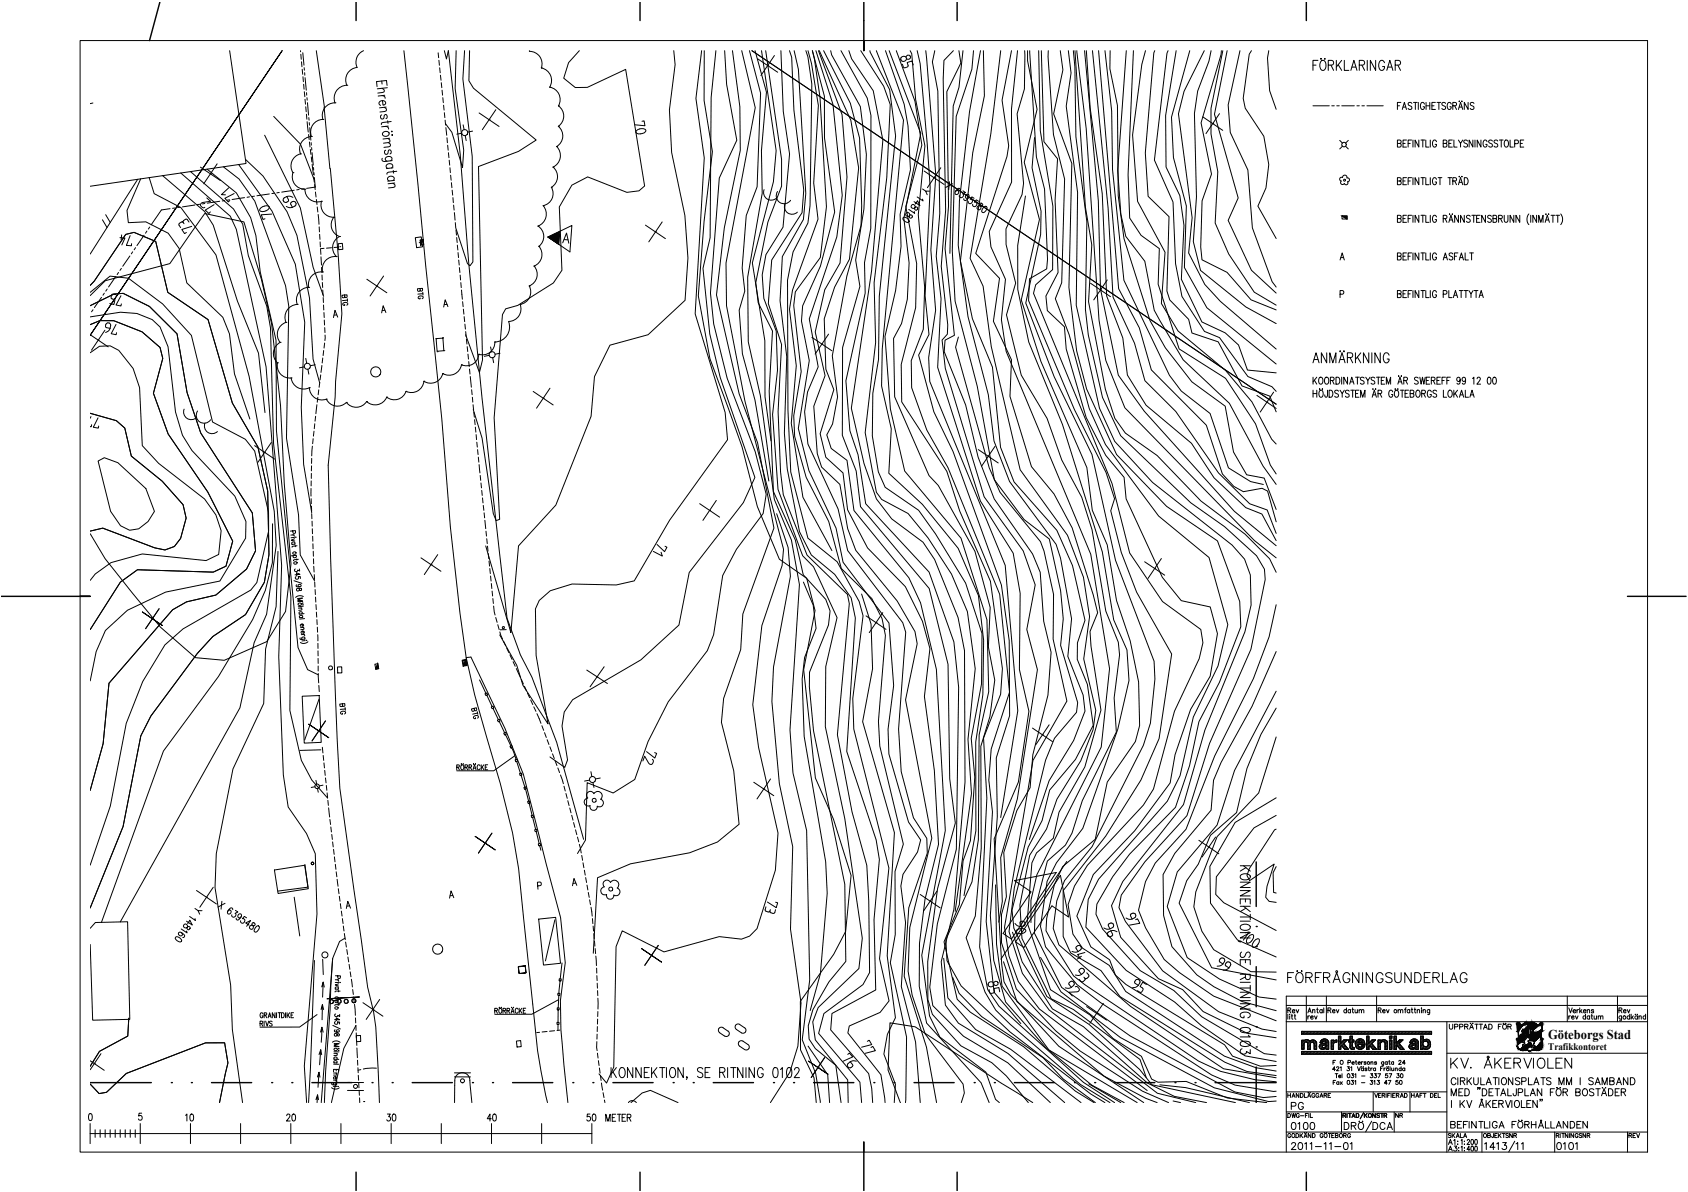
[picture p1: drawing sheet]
<svg xmlns="http://www.w3.org/2000/svg" width="841mm" height="594mm" viewBox="0 0 841 594" stroke-linecap="round" stroke-linejoin="round" font-family="sans-serif">
<defs><g id="words">
<text font-size="6.7" x="771" y="518">Göteborgs Stad</text>
<text font-size="5" x="771" y="523">Trafikkontoret</text>
</g></defs>
<g fill="none" stroke="#000" stroke-width=".5">
<path d="M654 32h2M657 30h-3v5M658 29v1zM658 30h1a2.6 2.6 0 0 1 2 3 2.6 2.6 0 0 1-2 2 3 3 0 0 1-1-5zM660 29v1zM662 32h2v-1l-2-1v5M663 32l1 3M666 30v5M667 32l1 3M668 30l-2 3M670 30v5h2M673 35l2-5 1 5"/>
<path d="M674 33h1M677 32h3v-2h-3v5M679 32l1 3M681 30v5M685 30v5l-2-5v5M690 31a1.5 1.5 0 0 0-2-1 1.5 1.5 0 0 0-1 2v1a1.5 1.5 0 0 0 1 2 1.5 1.5 0 0 0 2-2h-1M691 35l1-5 2 5M692 33h1M695 32h2v-2h-2v5M696 32l2 3M696 53h1M698 51h-2v4"/>
<path d="M699 55l1-4 1 4M699 53h1M703 52v-1l-1 1 1 1a1 1 0 0 1 0 2 1 1 0 0 1-1-1M704 51h2M705 51v4M707 51v4M710 52a1.1 1.1 0 0 0-2-1 1 1 0 0 0 0 1v1a1.1 1.1 0 0 0 1 2 1.1 1.1 0 0 0 1-2h-1M711 53h1M711 51v4M712 51v4M713 53h1M715 51h-2v4h2"/>
<path d="M716 51h2M717 51v4M720 52v-1l-2 1h1l1 1a1 1 0 0 1 0 2 1.1 1.1 0 0 1-2-1M723 52a1 1 0 0 0-1-1 1 1 0 0 0-1 1v1a1.1 1.1 0 0 0 1 2 1.1 1.1 0 0 0 1-2h-1M724 53h1v-2h-1v4M725 53l1 2M727 55l1-4 1 4M727 50h.1M727 53h1M728 50h.1M731 51v4l-1-4v4M734 52v-1l-1 1 1 1a1 1 0 0 1 0 2 1 1 0 0 1-1-1"/>
<path d="M696 71h2v-1h-2v3h2v-1l-1-1M699 71h1M701 70h-2v3h2M702 71h1M703 70h-1v3M704 70v3M707 70v3l-2-3v3M708 70h2M709 70v3M710 70v3h2M713 70v3M716 71a1.1 1.1 0 0 0-2-1 1 1 0 0 0 0 1v1a1 1 0 0 0 1 1 1 1 0 0 0 1-1h-1"/>
<path d="M719 71h2v-1h-2v3h2v-1l-1-1M722 71h1M724 70h-2v3h2M724 70v3h2M727 70l1 1 1-1M728 71v2M731 70h-1h-1l1 1 1 1a1 1 0 0 1 0 1 1 1 0 0 1-1 0h-1M734 70v3l-2-3v3M735 70v3M738 70v3l-2-3v3M741 71a1 1 0 0 0-1-1 1 1 0 0 0-1 1v1a1 1 0 0 0 1 1 1 1 0 0 0 1-1h-1M744 70h-1h-1v1l1 1a1 1 0 0 1 0 1 1 1 0 0 1-1 0"/>
<path d="M746 70h-2l2 2v1h-2M747 70h2M748 70v3M750 70a1.7 1.7 0 0 1 2 2 1.7 1.7 0 0 1-2 1l-1-1zM752 70v3h2M755 72l1-1v-1h-1v3M757 71h2M759 70h-2v3h2M696 90h2v-1h-2v3h2v-1l-1-1M699 90h1M701 89h-2v3h2M702 90h1"/>
<path d="M703 89h-1v3M704 89v3M707 89v3l-2-3v3M708 89h2M709 89v3M710 89v3h2M713 89v3M716 89a1 1 0 0 0-2 0 1 1 0 0 0 0 1v1a1 1 0 0 0 1 1 1 1 0 0 0 1-1h-1M717 89h1M717 89v3M721 89h2M722 89v3"/>
<path d="M724 90h1v-1h-1v3M725 90l1 2M727 92l1-3 1 3M727 88h.1M727 91h1M728 88h.1M730 89a1.8 1.8 0 0 1 2 1 1.8 1.8 0 0 1-2 2zM696 109h2v-2h-2v4l2-1-1-1M699 109h1M701 107h-2v4h2M702 109h1M703 107h-1v4"/>
<path d="M704 107v4M707 107v4l-2-4v4M708 107h2M709 107v4M710 107v4h2M713 107v4M716 108a1.1 1.1 0 0 0-2-1 1 1 0 0 0 0 2 1.1 1.1 0 0 0 1 2 1.1 1.1 0 0 0 1-2h-1M719 109h2v-1l-2-1v4M720 109l1 2M722 111l1-4 1 4M722 107h.1M722 110h2"/>
<path d="M724 107h.1M727 107v4l-2-4v4M730 107v4l-2-4v4M733 108l-1-1-1 1 2 2-1 1-1-1M733 107h2M734 107v4M736 109h1M737 107h-1v4h1M740 107v4l-2-4v4M743 108l-1-1-1 1 2 2-1 1-1-1M744 109h2v-1l-2-1v4l2-1-1-1M747 109h1v-2h-1v4"/>
<path d="M748 109l1 2M749 107v3l1 1 1-1v-3M754 107v4l-2-4v4M757 107v4l-2-4v4M762 107a4 4 0 0 0 0 5M763 107v4M766 107v4l-2-4v4M767 111v-4l1 4 1-4v4M770 111l1-4 1 4M770 107h.1M770 110h2M772 107h.1"/>
<path d="M773 107h2M774 107v4M775 107h2M776 107v4M778 107a4 4 0 0 1 0 5M668 130l1-4 1 4M668 128h1M696 128h2v-2h-2v4l2-1v-1h-1M699 128h1M701 126h-2v4h2M702 128h1M703 126h-1v4"/>
<path d="M704 126v4M707 126v4l-2-4v4M708 126h2M709 126v4M710 126v4h2M713 126v4M716 127a1.1 1.1 0 0 0-2-1 1 1 0 0 0 0 1v1a1.1 1.1 0 0 0 1 2 1.1 1.1 0 0 0 1-2h-1M719 130l1-4 1 4M719 128h2M724 127l-1-1-1 1 2 1a1.1 1.1 0 0 1-1 2 1 1 0 0 1-1-1M725 128h1M726 126h-1v4"/>
<path d="M727 130l1-4 1 4M727 128h2M730 126v4h2M732 126h2M733 126v4M668 147l1-1v-1h-1v3M696 146h2v-1h-2v3h2v-1l-1-1M699 146h1M701 145h-2v3h2M702 146h1M703 145h-1v3M704 145v3"/>
<path d="M707 145v3l-2-3v3M708 145h2M709 145v3M710 145v3h2M713 145v3M716 146a1.1 1.1 0 0 0-2-1 1 1 0 0 0 0 1v1a1 1 0 0 0 1 1 1 1 0 0 0 1-1h-1M719 147l2-1v-1h-2v3M722 145v3h1M724 148l1-3 1 3M725 147h1M727 145h2M728 145v3"/>
<path d="M729 145h2M730 145v3M732 145l1 1 1-1M733 146v2M735 145h1M735 145v3M737 148l1-3 1 3M737 147h2M655 179h2M661 176v5l-3-5v5M668 175h.1M668 179h2"/>
<path d="M670 175h.1M671 178h3v-2h-3v5M673 178l1 3M675 176v5M676 178l2 3M678 176l-3 3M682 176v5l-3-5v5M683 176v5M688 176v5l-3-5v5M692 177a1.5 1.5 0 0 0-2-1 1.5 1.5 0 0 0-1 2v1a1.5 1.5 0 0 0 2 2 1.5 1.5 0 0 0 1-2h-1M654 181l2-5 1 5M654 188v3"/>
<path d="M654 194v4M654 196h2M655 189l1 2M656 188l-2 2M656 194v4M658 188a1.7 1.7 0 0 1 1 2 1.7 1.7 0 0 1-1 1l-1-1zM658 194h.1M658 195v-1a1.7 1.7 0 0 1 1 2 1.7 1.7 0 0 1-1 2l-1-1zM659 194h.1M660 188h1a1.7 1.7 0 0 1 1 2 1.7 1.7 0 0 1-2 1v-1zM661 194v4h-1v-1M662 194a1.8 1.8 0 0 1 2 2 1.8 1.8 0 0 1-2 2z"/>
<path d="M663 181v-5l1 5 2-5v5M663 190l1-1v-1h-1v3M664 190l1 1M666 188a1.7 1.7 0 0 1 2 2 1.7 1.7 0 0 1-2 1zM667 195l-1-1-1 1 2 2-1 1-1-1M667 181l2-5 1 5M668 194l1 2 1-2M668 188v3M669 196v2M671 188v3l-1-3v3M672 195v-1l-2 1 2 2v1l-2-1M672 191l2-3 1 3"/>
<path d="M673 190h1M673 194h2M674 194v4M675 188h2M675 196h1M676 188v3M677 194h-2v4h2M678 198v-4l1 4 1-4v4M680 188h-1h-1v1l1 1a1 1 0 0 1 0 1 1 1 0 0 1-1 0M680 188l2 2 1-2M682 190v1M684 198l1-4 1 4"/>
<path d="M684 194h.1M684 197h1M685 188h-1h-1l2 2-1 1h-1M685 194h.1M686 188h2M687 196h1v-1l-1-1v4M687 188v3M688 196v2M688 190h1M690 188h-2v3h2M691 191v-3l1 3 1-3v3M694 195a1 1 0 0 0-1-1 1.1 1.1 0 0 0-1 2v1a1 1 0 0 0 1 1 1 1 0 0 0 1-1h-1"/>
<path d="M695 194h.1M695 195a1.6 1.6 0 0 1 2 1 1.6 1.6 0 0 1-2 2v-1zM696 194h.1M696 191l2-3 1 3M697 187h.1M697 190h1M698 194h2M698 187h.1M699 194v4M699 190l2-1v-1h-2v3M700 196h1M700 190l1 1"/>
<path d="M702 194h-2v4h2M703 196h1v-1l-1-1v4h1v-1v-1M706 195a1.6 1.6 0 0 1 2 1 1.6 1.6 0 0 1-2 2l-1-1zM707 188h-1h-1l2 2-1 1h-1M707 188l1 3 1-3v3l1-3M708 196h2v-1l-2-1v4M709 196l1 2M711 190h1M712 188h-1v3h1M713 190l2-1v-1h-2v3M713 195a1 1 0 0 0-1-1 1.1 1.1 0 0 0-1 2v1a1 1 0 0 0 1 1 1 1 0 0 0 1-1h-1M714 190l1 1"/>
<path d="M716 195l-1-1-1 1v1h2a1.1 1.1 0 0 1-1 2 1 1 0 0 1-1-1M716 190h1M718 188h-2v3h2M718 190h2M719 194v4h2M720 188h-2v3M721 190h1M722 195a1.6 1.6 0 0 1 2 1 1.6 1.6 0 0 1-2 2l-1-1zM723 188h-2v3M724 194v4M725 196l1 2M726 194l-2 3"/>
<path d="M727 198l1-4 1 4M728 189l-1 1a1 1 0 0 1-1-1 1 1 0 0 1 1-1v3h-1M728 197h1M730 194v4h2M730 189v1a1.1 1.1 0 0 1-2-1 1.1 1.1 0 0 1 2-1v3h-1M732 198l1-4 1 4M733 197h1M734 189v-1v3M736 189v-1l2 1-2 2h2M741 188a1.6 1.6 0 0 1 2 2 1.6 1.6 0 0 1-2 1v-1zM744 188a1.6 1.6 0 0 1 2 2 1.6 1.6 0 0 1-2 1v-1z"/>
</g>
<g fill="none" stroke="#000" stroke-width=".5">
<path d="M151 26v6M152 34v1M152 36v1M152 39l1 6M153 46v1M153 49v1M153 51l1 6M154 59v1M654 53h8M664 53h1M666 53h1M669 53h6"/>
<path d="M676 53h1M679 53h1M681 53h8M154 61v1M154 64l1 6M155 71v1M155 74v1M155 76l1 6M112 100h-1M114 100h-1M122 98l-6 1M124 98h-1"/>
<path d="M127 98h-1M134 97l-6 1M137 96h-2M139 96h-1M147 95l-7 1M149 94l-1 1M151 94h-1M156 84v1M156 86l1 1M157 89v4l-4 1M72 117l-4 5M73 115v1"/>
<path d="M75 113l-1 1M85 104l-5 1-5 7M87 104h-1M90 103h-2M97 102l-6 1M100 102h-2M102 101l-1 1M109 100l-6 1M58 138l-4 5M59 136l-1 1M60 134v1M65 128l-4 5"/>
<path d="M66 126l-1 1M68 123l-1 1M46 154v1M51 148l-4 5M52 146l-1 1M53 144v1"/>
</g>
<path d="M669 108h2v1h-2zM669 108l2 1" fill="none" stroke="#000" stroke-width=".5"/>
<path d="M669 108h2v1z" fill="#000" stroke="#000" stroke-width=".5"/>
<g fill="none" stroke="#000" stroke-width=".5">
<path d="M667 70l2 1M669 73l-2 1M670 73l2 1M672 70l-2 1"/>
<circle cx="670" cy="72" r="1.1"/>
</g>
<g fill="none" stroke="#000" stroke-width=".5">
<path d="M669 88a1.1 1.1 0 0 1 1-1 1.1 1.1 0 0 1 1 2M669 88l-1 1v1v1a1 1 0 0 0 1 1 1 1 0 0 0 1-1l1 1v-1l1-1v-1h-1"/>
<circle cx="670" cy="90" r=".5"/>
</g>
<g fill="none" stroke="#000" stroke-width=".5">
<path d="M221 25l1 4 1-4M231 25v14l4 39 1 53-2 1-1-1-6-17M289 25l-6 6-2 8 6 5h6l19-9 9 58-3 2-6 1-19-8-8 4-6 11 1 32-4 6-18 11-6 2-2 3-4 51 3 51h-2l-1-3-6-38-4-14M350 25l-3 24 4 30-5 77 15 50 1 13-28 40-18 31-9 2-22-1-11 3-5 5-2 4v24l6 34-12-19-4-10-8-16M361 25l1 17 5 28-9 19-4 57 2 15 6 28 14 36 6 21-2 10-13 18-7 13-4 29-4 8-19 26-10 20-7 18-10 7-13-5-1 29-4 6M370 25l6 29-14 77v21l9 48 19 74v8l-10 30-5 39 3 21 10 43-2 19-9 29-4 4-4 1-11-1-27 7-21-10-3 8-1 60-4 8-4-5M376 25l6 21-3 29 1 21-7 42v32l6 27 7 52 8 20 4 22-4 73 1 21 7 29 1 74-3 30 6 17 3 15M381 25l8 54v14l-6 18-6 30 1 10 7 14-2 30 2 50 11 24 4 17 11 13 3 5-1 8-10 23v7l2 22 16 77v38l-8 10-8 14-2 8v7l3 5 10 8 3 19M393 25l1 4 2 26 4 40v11l-16 24-1 21 6 21-1 33 1 30 1 12 12 30 20 19 1 5-6 65 8 39 7 26 1 18v36l-3 6-20 14-2 10 20 24 1 11M402 25l1 3 1 14v60l-1 9-8 15-3 14 1 64 1 31 9 33 14 12 11 20 2 7-5 41v15l18 70-5 45 5 21-4 6-16 6-1 4 17 21 2 14M405 25l4 23 3 55-3 25-13 17-1 7 4 33-4 22 1 10 6 21 11 22 6 23 15 15 5 10 2 9-3 42v13l12 49-4 13v32l-2 14 8 37-1 33M407 25l8 27 5 45-3 21-14 41 5 24-6 12-1 10 2 16 15 33 4 20 28 36 1 5-3 48 1 22 6 23 7 10v7l-9 27-3 35 12 35 5 28"/>
<path d="M408 25l16 35 4 24-5 45-7 14-5 16v25l4 10-6 22 2 12 9 8 2 18 10 19 19 19 9 18 3 13-2 24 5 37 2 37-7 27-3 22v22l4 18 27 30 4 10M414 25v2l15 26 3 24-2 27-4 26 2 13-8 30v44l7 18 2 18 34 40 9 38 1 57 3 22-9 33-5 36v19l3 8 14 15 15 9 7 6 11 14M423 25l1 4 11 16 5 25-6 65-10 68 6 28 7 18 7 10 16 11 6 9 11 29 4 16v66l-6 63-6 26 2 22 7 9 24 15 28 25M433 25l10 20 3 23-8 80v31l-3 17v21l3 18 3 8 17 11 8 12 15 25 8 25v25l-5 27 2 19-2 32-4 10-2 22-8 18 7 29 6 6 27 18 26 22 9 6M441 25l9 27 2 11 2 22-6 22 1 16-3 22-5 23 3 36 7 31 28 33 13 41 1 36-5 21-1 53-3 21-13 28 1 11 7 12 24 23 40 31 7 5M447 25l9 25 3 22-8 31 6 28-1 22-7 29v18l23 35 6 20 15 35 6 43v13l-9 22 2 30-4 74 4 21 6 9 42 37 15 11M457 25l1 7 5 61-2 54 2 20-5 10 7 28 10 20 24 67 4 27v38l-7 21 1 29-4 49 2 23 6 20 20 23 23 19 16 9M466 25l-1 6 2 14 1 61-2 22 3 21-2 34 21 67 17 26 3 20v38l5 20-6 36-12 28 4 63 1 8 4 6 24 26 42 29M478 25l1 6-7 15 1 57-2 21 5 43-5 3-1 5 11 27 6 26 8 21 19 27 4 9 2 25 4 15-2 21-7 30-2 17-6 11-7 21 1 22-2 9v14l7 23 20 21 12 10 31 20 13 6M485 25l-1 9-8 24-2 67 2 25 11 43 8 46 15 20 13 10 5 25 2 14-2 14 9 28-1 5-11 13-4 11-16 64-2 21 6 21 14 18 54 42 19 5M490 25v23l-5 28-6 54 5 29 10 24 5 40 6 17 22 24 7 18 7 27-4 11v9l5 12 3 20-9 17-13 16-4 15-7 13-8 32 1 9 17 34 21 14 25 22 6 8 42 9M504 25l-5 25 4 23-1 5-16 48 12 13-3 21 9 19-1 19 11 35 11 13 9 17 11 34 2 8-4 10 1 7 5 32-9 28-12 23-3 13-9 7-2 5-2 30 11 33 20 13 12 12 14 8 5 12 3 1h14l21 8 19 3"/>
<path d="M511 25l-1 19-3 13 3 34-1 6-8 17v8l5 19-5 16 8 30 13 22 7 20 10 19 5 16 7 41 6 15 1 6-3 22 1 17-17 34-5 16-3 6-9 8-6 24-1 12 14 27 34 24 52 28 14 3 7-1M512 25v5l5 25-7 26 8 28-9 40 10 31 23 53 2 21 8 18 4 27 7 20 4 21 1 22-2 8-14 20-6 28-17 14-4 9-4 17v6l14 22 5 5 57 38 11 5 18 4 10 1M513 25l3 53 4 16 2 35-1 5-8 5-1 11 23 54 16 31 4 14-2 6 6 20 7 20 18 31-7 42-9 21-17 28-21 27v23l3 8 16 9 9 13 52 32 11 5 15 2M519 25l1 46 7 8-1 21 1 36-6 12 1 7 8 8 1 11 10 34 10 19 9 11 1 11 18 39 10 11 14 3 4 14-4 21-10 17-8 22-2 14-18 24-20 22-8 21 7 15 9 6 3 8 5 5 49 30 4 5 14 5h8M528 25l2 10-5 22 9 24-1 62 3 32 5 19 15 33 25 25 26 18 11 30v12l-10 28-11 20-4 22-7 20-23 24-9 11-7 14-1 5 3 7 19 21 17 10 14 13 31 18 6 1M535 25l1 8v35l6 43-1 43 1 13 7 31 9 19 35 34 17 11 16 15 4 7v5l-7 35-20 47-12 36-21 22-11 17-1 6 3 7 18 25 28 20 22 9 7 1M537 25l4 39 7 95 3 21 9 23 65 66 11 9M541 25l2 29 6 43 2 51 8 20 3 19 9 15 23 19 11 17 16 15 8 3 7 13M547 25l10 119 11 19 6 21 27 28 8 24 6 6 4 3 10-2 3 2 4 15M553 25v9l4 19v45l3 21 13 41 8 13 13 17 16 12 5 23 6 12 9 1 6 16M565 25l-3 62 1 22 6 8 9 7-1 18 10 32 24 15 15 22 7 21 3 4M575 25l-4 51 1 22 10 10-1 37 2 5 9 9 2 7 13 4 12 22 14 5 3 8"/>
<path d="M586 25l-5 33v25l7 14 2 15-1 27 10 21 11 6 7 6 5 12 14 2M600 25l-10 20-3 12 7 51-2 18 8 16 8 8 28 24M609 25l-11 36 6 26-5 13-1 23 1 6 12 7 12 13 13 5M611 25l-6 32 12 42-5 11 12 25 12 11M624 25l-2 2-3 22 1 5 10 14 2 14-1 12-4 9 9 16M132 67l18 37 6 29 5 15M74 89l3 8 13 6 18 24 16 61 13 67 1 17-5 34-6 14-7 33-60 106M90 86l25 22 3 6 15 69 7 99-1 45 2 59 3 16 9 13 4 10 1 30-6 76 1 19M103 84l15 12 7 12 2 9 3 18 8 35v45l10 108 5 11 6 2M119 82l17 23 11 27 5 29-2 42 1 28 4 25M45 142l2-2 16-23 4-1 11 4 6 26 20 13 12 42 13 22 4 22 1 31-2 14-10 16-16 11-8 9-23 31-5 10-9 45-16 40M45 152l12-5 4-1 13 7 14 13 5 30 7 20 26 40 1 19-4 9-15 13-15 3-7 4-32 37-3 30-6 23"/>
<path d="M45 162l5-2h7l14 5 9 8 1 6-5 17 8 20 20 29 12 25-3 12-7 3-38-1-8 6-15 24M45 206l13 4 4 3 3 14 16 13 10 12 2 6-3 10-3 4-5 2-5-1-26-10-6 2M636 325l-12 27-16 28-3 9-2 15-18 21-6 11 1 20 4 16a79 79 0 0 0 52 32M636 353l-8 13-7 17-5 22-13 11-6 15-6 8-4 11 17 32 32 6M636 398l-21 12-12 22v18l14 18 19 9M636 413l-1 1-13 19-1 3 2 3 12-8-4 11v5l1 2 4 1M172 468l-3 1-3 9-6 72M64 507v9l-14 8-5 7M45 540l4 5 4-1 10-9 39-15h10l2 10-5 20"/>
</g>
<!-- layer: M-XREF -->
<path d="M141 25l-96 142 96-142M375 25l261 176" fill="none" stroke="#000" stroke-width=".5"/>
<path d="M165 84l4 44 1 28-6 76" fill="none" stroke="#000" stroke-width=".5"/>
<!-- layer: M-Modell|M-HUS-YTTER -->
<path d="M114 25l9 56-78 12M137 434l15-3 2 12-15 2zM45 463l3-3 16-1 1 49h-19l-1-37" fill="none" stroke="#000" stroke-width=".5"/>
<!-- layer: M-Modell|M-BEF-BYGGNAD -->
<path d="M159 348l-7 21M276 458l-4 21" fill="none" stroke="#000" stroke-width=".5"/>
<!-- layer: M-Modell|M-GATUNAMN -->
<g fill="none" stroke="#000" stroke-width=".5">
<path d="M190 57v1v1h1l1-2 1 1-1 1M190 40v2M190 48h2v1M190 44l1 1v1h-3M191 50v2h1a1.5 1.5 0 0 0-2-2 1.5 1.5 0 0 0-1 2l1 1M191 53l1 1v1l-3 1M192 47l-4 1M192 53l-3 1M193 43v-3l-5 1v2M193 44h-5M190 79l1 1h4M192 63h1l1 1"/>
<path d="M192 75v1v1h1l1-2h1l-1 2M193 60v1M193 69l1 1v1h-3M193 71l1 1v1h-3M193 63h-3M194 69h-3M195 61h-4h-1v1M195 66v-1zM195 67h.1M195 80a1.5 1.5 0 0 0-2-2 1.5 1.5 0 0 0-1 2h1M195 84l1-1a1.5 1.5 0 0 0-2-1 1.5 1.5 0 0 0-1 2M196 91l1 1v1l-3 1"/>
<path d="M196 90a1.5 1.5 0 0 0-1-2 1.5 1.5 0 0 0-2 2h1M196 84h-3M196 85v1M197 90h-4M197 91l-4 1M198 85l-4 1-1 1"/>
<circle cx="192" cy="67" r="1.5"/>
</g>
<!-- layer: M-Modell|M-1MATPKT -->
<g fill="#000">
<circle cx="169" cy="123" r=".2"/>
<circle cx="209" cy="121" r=".2"/>
<circle cx="217" cy="169" r=".2"/>
<circle cx="218" cy="175" r=".2"/>
<circle cx="221" cy="168" r=".2"/>
<circle cx="221" cy="175" r=".2"/>
<circle cx="188" cy="332" r=".2"/>
</g>
<circle cx="181" cy="549" r=".2" fill="#545454"/>
<circle cx="181" cy="549" r=".2" fill="#000"/>
<g fill="none" stroke="#000" stroke-width=".5">
<path d="M150 25v1M150 27v3M150 31v2M151 35v2M151 38v3M218 26l1 3M219 30v3M219 34v2M219 37l1 3M151 42v2M152 46v2M152 49v3"/>
<path d="M152 53l1 3M153 57v2M220 41v3M220 45l1 2M221 49v2M221 52v3M221 56l1 3M222 60v2M153 61l1 5M154 67v3M154 71v2M155 74v3"/>
<path d="M155 78v3M222 64l1 3M223 69v2M223 72v3M223 76l1 3M224 80v2M156 82v5M156 88l1 3M157 92v2M157 96v2M158 99v3M224 84v2"/>
<path d="M225 87v3M225 91v3M225 95l1 2M226 98v3M158 103v3M159 107v5M159 113v3M159 117v2M226 102v3M226 106l1 4M227 111v2M227 115v2"/>
<path d="M228 118v3M159 121l1 2M160 124v3M160 128v4M160 133v3M160 137l1 3M161 124h-1M165 123l-2 1M168 123h-2M228 122v3M228 126v2M229 130v2"/>
<path d="M229 133v3M229 137v3M161 141v2M161 145v2M161 148v3M161 152v3M161 156l1 2M162 159v3M230 141v2M230 145v4M230 150l1 3M231 154v3"/>
<path d="M231 158l1 2M161 178v3M161 175v2M162 171l-1 2M162 163v3M162 167v3M232 162v2M232 165v3M232 169l1 2M233 173v2M233 176v3M158 198v2"/>
<path d="M159 194v3M159 191v2M160 187l-1 2M160 182v4M234 180v3M234 184v2M234 188l1 5M235 194v3M235 198l1 2M156 219v2M156 215v2M157 211v3"/>
<path d="M157 207v3M158 202l-1 4M236 202v2M236 205v3M236 209l1 3M237 213v2M237 217v2M155 240v2M155 236v2M155 232v3M155 228v3M156 222l-1 5"/>
<path d="M238 220v3M238 224v3M238 228l1 2M239 232v4M239 237l1 2M155 243v4M155 249v2M155 252v3M155 256v3M155 260l1 2M240 241v2M240 244v3"/>
<path d="M240 248l1 3M241 252v2M241 256v2M242 259v4M156 264v2M156 267v3M156 271v3M156 275v2M156 278v3M242 265v2M243 268v3M243 272v3"/>
<path d="M243 276l1 2M244 280v2M156 282v3M157 286v3M157 290v3M157 294v2M157 298v2M244 283v3M244 287l1 3M245 291v2M245 295v2M246 298v3"/>
<path d="M157 301l1 3M158 305v3M158 309v2M158 313v2M158 316v3M246 302l1 5M247 308l1 2M248 311l1 3M249 315l1 3M251 320l1 2M158 321v2M158 324v3"/>
<path d="M158 328l1 3M159 332v2M159 336v4M252 323l2 2M254 326l1 3M256 330l1 2M257 333l2 5M260 339l1 2M159 342v3M261 342l1 2M263 345l1 3M264 349l1 2"/>
<path d="M266 352l1 3M268 356l2 4M161 372v3M161 376v3M270 362l1 2M271 365l1 3M273 369l1 2M274 372l1 3M275 376l1 2M277 379v3M161 380l1 3M162 384v2"/>
<path d="M162 388v2M163 391v3M163 395v3M163 399l1 2M278 383l1 2M279 386l2 5M281 392l1 2M282 395l1 3M283 399l1 2M164 403v4M164 408l1 3M165 412v3"/>
<path d="M165 416l1 2M166 420v2M284 403l1 2M285 406v3M286 410v2M287 414v2M288 417v3M166 423v3M167 427v3M167 431v2M167 434l1 3M168 438v4"/>
<path d="M289 421l1 4M290 426v3M290 430l1 2M291 434l1 2M292 437v3M169 443v2M169 447v2M170 450v3M170 454v3M171 458v2M292 441l1 3M293 445l1 2"/>
<path d="M294 448v3M294 452l1 5M295 458v2M171 462v2M172 465v3M172 470l1 2M173 473v3M173 477l1 2M296 462v2M296 465v3M296 469v3M297 473v2"/>
<path d="M297 476v5M174 481v2M174 484l1 3M175 488l1 4M176 493v3M176 497v2M297 483v2M297 486l1 3M298 490v2M298 494v2M298 497v6M177 501v5"/>
<path d="M177 507v3M177 511v3M177 515l1 2M178 519v2M269 515h-2M273 514h-3M276 514h-2M279 513l-1 1M297 519l1 5M298 515l-1 3M298 512v2M298 508v2"/>
<path d="M298 504v3M178 522v5M178 528v3M178 532v3M179 536v2M179 540v2M180 533h-2M188 532l-7 1M298 525v2M298 529v2M299 532v3M299 536v3"/>
<path d="M300 540v3M179 543v3M179 547v3M300 545l1 2M301 548v2"/>
</g>
<path d="M158 25l4 28M201 25l19 184 4 54 5 43 3 22M161 53l3 31M164 232l3 114 2 47 14 99 3 12 1 8 2 38M226 550l1-11a4 4 0 0 1 3-4 4 4 0 0 1 4 3l1 12M273 550l-1-4a334 334 0 0 1-7-46l-4-42a342 342 0 0 0-19-91l-5-21-5-18 3-1 17 36 9 23 18 71 3 23a121 121 0 0 0-2 41l3 29" fill="none" stroke="#000" stroke-width=".5"/>
<g fill="none" stroke="#000" stroke-width=".5">
<path d="M239 339l3 7M243 346v-1l-1 1v1l1-1 2 6M246 353v-1h-1v1h1l2 6M249 360v-1v-1l-1 1v1h1l2 5M252 366v-1h-1l4 7M255 373v-1h-1v1h1l2 5M257 379h1v-1l-1 1v1v-1l2 6M260 386v-1l-1 1v1l1-1 2 6M262 393v-1l-1 1h1l1 6M264 400v-1h-1v1h1l1 6M265 407h1v-1h-1v1l2 6M267 414h1l-1-1-1 1h1l2 6"/>
<path d="M269 421v-1l-1 1 1 3M280 480l-1 8M278 496h1v-1h-1v1v6M279 489h1v-1h-1v1l-1 6M278 511h1v-1h-1v3M278 503h1v-1h-1v8"/>
</g>
<!-- layer: M-Modell|M-BEF-MUR -->
<path d="M160 374h-11" fill="none" stroke="#000" stroke-width=".5"/>
<!-- layer: M-Modell|M-BEF-BYGGNAD -->
<path d="M151 347h8l1 23h-8zM152 431l1 11-14 2M147 447l2 19M268 458l9-1 2 23-8 1z" fill="none" stroke="#000" stroke-width=".5"/>
<!-- layer: M-Modell|M-BEF-DIKE -->
<g fill="none" stroke="#000" stroke-width=".5">
<path d="M161 478v8M160 492l1-3v8M161 489l1 3M160 514v-2v7M160 503l1-2-1 7M160 512l1 2M161 501v2M158 537l1-3-1 8M159 526l1-3-1 8M159 534v3M160 523v3M157 548l1-2v4"/>
<path d="M158 546l1 2"/>
</g>
<path d="M157 479l-3 71M166 478l-4 72" fill="none" stroke="#000" stroke-width=".5"/>
<!-- layer: M-Modell|M-BEF-STAKET -->
<path d="M69 89l-14 22M51 110l2 3-8 14M53 107l2 4-2 2" fill="none" stroke="#000" stroke-width=".5"/>
<!-- layer: M-Modell|M-BEF-MARKLINJE -->
<g fill="none" stroke="#000" stroke-width=".5">
<path d="M351 25v25l4 26-4 34-3 37 6 32 16 44 7 29 11 27 14 9 4 16-6 30 6 54 9 20 9 28-3 28-6 12-16 23v24l7 14 1 13M381 95a4 4 0 0 0 1 4 4 4 0 0 0 5 0M387 95a4 4 0 0 0 1 6 4 4 0 0 0 6-1M391 102a4 4 0 0 0 1 4 4 4 0 0 0 5 0M45 147l7-7 33-9 17-25 20 5 8 28 5 22 5 41 2 39 3 40-3 24-9 15-21 9-15-1-17-15-28-35-7-12M92 204a4 4 0 0 0 1 4 4 4 0 0 0 5 0M98 205a4 4 0 0 0 2 5 4 4 0 0 0 5-1M102 211a4 4 0 0 0 2 4 4 4 0 0 0 4 0M363 514l-3-2a1.5 1.5 0 0 0-2 1 1.5 1.5 0 0 0 1 2M363 514a1.5 1.5 0 0 1 0 2 1.5 1.5 0 0 1-2 0l-2-1M367 513a1.5 1.5 0 0 1 0-2 1.5 1.5 0 0 1 2 0l2 1a1.5 1.5 0 0 1 0 2 1.5 1.5 0 0 1-2 1l-2-2M369 521a1.5 1.5 0 0 1-1-2 1.5 1.5 0 0 1 2 0l3 2a1.5 1.5 0 0 1 0 2 1.5 1.5 0 0 1-2 0l-3-2"/>
<path d="M449 550l-7-17 1-23 13 2 59 38"/>
</g>
<g fill="none" stroke="#000" stroke-width=".5">
<path d="M227 25v19l4 31-1 9-5-18-3-4M234 25v15l2 4 31 26-9 5-20 8 2 96-1 7-7-19M336 25v7l-2 23 1 21 6 31 2 22-2 21-18 17-19 5-8 16-2 19-17 45-19 20-3 43-13-43M357 25l-3 24v69l-4 16 4 32 5 22 17 50-6 13-27 34-5 27-19 17-34 20-4 6-1 7 3 17-2 3-7-5M365 25l4 28v22l-8 39-4 33 11 49 9 25 9 42-16 43-1 18-8 24-2 12 7 24 2 27-11 9-13 5-30 6-16 6-2 38M373 25l6 21-2 47-5 14-2 27 1 11-3 10 2 21 6 23 7 41M379 25l8 50-2 16-10 40 6 39v28l3 22M389 25l1 31 3 21-3 36-8 14-2 10 1 12 6 16v20l-2 22 3 37 12 33 5 5 12 26-6 24v30l10 46 9 60-2 15-20 19-3 7 1 9 16 20 1 12M396 25l2 10 3 61-1 13-10 19-1 22 3 28-1 38 1 18 6 31 6 12 12 9 8 12 2 10-4 67 15 44 1 9-3 30 1 35-21 12-1 8 19 22 1 7 1 8M403 25l1 7 4 21-3 38 3 18-13 36-2 9 4 28-3 29 6 37 14 26M405 25l6 23v21l5 37-7 27-9 19-1 8 4 20-5 34 5 21 14 28 3 17 23 31 2 31-3 22 1 12 10 34 6 9-2 6-7 11-1 6 2 18-2 32 7 27 2 31M408 25l12 32 2 31-3 43-8 13-5 21 5 22-6 15 2 24 2 7 9 8 4 22 4 11 21 25 9 16 1 6-6 28 13 69-11 44-1 22 2 12 7 19 19 25v5l-1 5"/>
<path d="M410 25l14 26 4 18 1 34v9l-7 26-7 39 2 21-2 13-3 6 2 7 8 5 3 25 28 34 6 12 8 34 4 80-12 62 4 30 5 11 23 17 5 14 2 2M419 25l13 24 2 9v56l-3 17v15l-10 44 2 25 5 12 3 24 32 34 12 35 3 23-2 80-9 38-4 31 2 9 15 15 22 14 21 20M429 25l11 18 4 9-2 37-6 52v30l-5 45 6 29 2 4 13 7 10 12 12 18 8 19 4 28-4 35 2 28-8 58M437 25l13 35-10 114-1 18 5 22-1 22 17 15 17 22 10 24 3 22v27l-4 24v44l-6 32M443 25l16 41-9 43 3 22-1 18-3 12-4 8 1 29 17 39 4 5 19 33 7 28-1 19 4 17-3 18-4 15v51l-3 34-5 10 10 27 5 9 7 8 35 29 15 10M453 25l1 2 2 23 5 23-3 34 3 36-1 21-6 16v13l8 21 10 19 26 63 5 49-9 28-1 16 1 16-3 54 4 36 14 15M461 25l5 62-2 38 2 30-3 23v12l38 92 6 72-8 53M475 25l-5 5v10l1 65-2 28 3 29v5l-3 2 2 15 19 64 20 27 6 16-4 23 5 20-10 64-8 29v22l-1 11M480 25l-2 19-3 9-2 73M489 25l-6 31-5 44-1 22 5 36 10 39 3 23 8 20 23 31 2 7 6 30-2 19 8 19 1 8-6 15-12 20-10 29M499 25l-5 42-11 62 7 14 4 30 14 61 24 33 8 21 3 19-3 21 6 26-1 10-7 15-11 19-6 15-8 13-5 25 1 17 15 30 11 5 33 25 3 9M507 25l-3 29v37l-11 24 1 8 7 16-2 20 2 16 42 101 10 57-4 39-32 64-3 13v11"/>
<path d="M518 25v40l7 38-1 31-8 8-1 4 39 95 9 35 16 24 19 14 1 6-2 8-12 26-10 39-5 8-28 30-7 11-3 9 3 15 4 7 14 8 8 13 49 32 16 6 10 2M522 25l3 42 5 22-1 52-3 8 7 18 10 37 8 18 26 35 25 21 10 33-5 21-12 25-7 30-6 12-35 39-5 10-1 14 20 22 24 15 13 12 22 15 16 3M532 25l2 11-3 17 6 43-1 56 12 51 7 17 19 20 40 32 6 7 3 8v15l-3 13-20 49-10 37-31 38-5 12 4 16 19 21 12 5 10 11 22 11 15 2M536 25l5 78 3 19-2 28 9 44 4 14 6 8 16 11 21 23 22 16 13 12 3 7M540 25l7 75 1 44 9 43 13 18 45 50 21 17M544 25l8 79 3 44 10 23 5 19 16 15 21 31 16 15 8 3 5 12M551 25l3 30v29l6 56 23 47 6 8 14 11 9 27 11 7 6 1M561 25l-4 60 1 22 3 11 9 12 5 25 14 24 24 22 16 31 7 9M571 25l-2 7-5 35 3 33 13 26-1 25 8 14 24 20 13 15 10 19 2 2M582 25l-7 55 9 21 2 30 3 17 11 17 8 3 14 20 12 5 2 2M593 25l-9 33 1 21 6 24-1 30 11 20 35 28M603 25l-1 5-5 15-2 12 1 41-1 22 3 15 23 18 15 8"/>
<path d="M609 25l-6 29v13l4 19-2 25 7 16 13 19 11 6M618 25l-6 27 1 14 9 19 2 29 10 26 2 3M632 25v4l1 16 3 9M136 58l14 14 6 17M122 79l9 9 12 18 5 11 6 32 2 30 3 12M515 69l-1 15 5 21-1 12-7 34 14 37 19 39 12 52 19 51v8l-2 22-3 11-26 51-14 17-3 10-2 14 3 8 35 31 47 31 26 4M70 89l-7 16 1 6h9l11 5 5 8 4 17 18 17 3 8 3 20 7 23M81 88l21 17 4 7 12 38 11 26 3 30M95 85l21 19 5 8 3 15 9 26 2 10 1 58 9 77-1 56 6 25 5 10 8 9M111 83l8 6 8 11 15 42 2 11-1 65 6 39 1 20 7 13M511 98l-4 24v22l6 26 16 42 20 63 6 34 6 15 2 15-6 24-18 50-13 17-4 9-4 23 3 10 16 19 11 9 56 36 11 5 21 3M45 146l10-8 9 1 17 12 14 16 11 43 16 9 5 6 7 30v10l-6 25-3 4-34 19-9 8-11 19-8 21-8 41-10 29"/>
<path d="M45 158l15-2h8l8 3 4 4 4 10 3 32 4 12 5 8 21 22 6 13-1 8-12 22-27 5-20 9-10 10-5 11-3 14M45 176l5-3 5-1 4 3 7 9 4 9 1 29 8 9 23 18 6 8 2 7-1 12-6 3-32-3-16 4-8 6-2 3M478 168l-2 5 17 60 5 12 20 25 2 5 5 21v23l7 30-17 30-15 83 3 14 4 13 11 14 54 41M49 230l3-2 7 3 14 12 4 12-3 5-5 4h-4l-5-2-5-7zM387 256l6 17 1 14-9 45v18l3 41 7 31-1 41 5 37-1 21-4 13-10 16M136 261v19l-4 14-6 15-17 28-28 37-30 86M139 275l-1 27-6 21-1 28-15 32-8 42-1 17 8 49 1 22 5 37M400 290l5 12 2 11-6 15-1 10 1 29 10 62 1 16-3 40-5 19M429 296l5 15 1 22-5 27 16 55-4 61 4 31-4 9-2 9 6 15v10M636 301l-4 16-8 21-19 39-14 36-15 17-5 9-4 15 4 8 9 16 8 7 17 11 31 13M636 344l-21 40-9 27-19 24-5 17 10 25 16 11 19 9 9 1M636 367l-9 28-21 22-10 28-1 7 4 12 6 9 18 11h13"/>
<path d="M636 406l-11 7-19 24v9l4 4 26 14M636 432l-2 3 1 10h1M496 441l1 30 2 20 24 32 44 27M470 478l2 19 14 16 18 10 35 27M500 479l7 20 43 37 21 11 6 3M504 465l5 14 15 24 16 9 32 28 13 6 16 4M518 477l11 17 29 23 47 25 27 7h4M475 487l3 8 11 12 31 20 10 11 16 12M177 511l-6 12-6 27M403 521l9 15 1 14M314 550l6-5 4-2 14 7M542 540l16 10"/>
<path d="M578 541l13 1 31 8M584 549l4 1"/>
</g>
<g fill="none" stroke="#000" stroke-width=".5">
<path d="M449 29v1M450 32v2l2-1v-2l2-1 1 2M451 29a1.5 1.5 0 0 0-2-1 1.5 1.5 0 0 0 0 2 1.5 1.5 0 0 0 2 1 1.5 1.5 0 0 0 1-2M317 65l2-1 3 1a2.9 2.9 0 0 1-5 1zM320 60h1v3l-5-1M103 99l2 1-4 1-1 1 1 1h1M114 94l-4 3h2M117 96l-5 3 2 2v-1M142 99l1-1 1 2a1.3 1.3 0 0 1-2 1 1.3 1.3 0 0 1 0-2zM143 98h3M60 118l2 1-1 3M61 117l-1 3"/>
<path d="M65 117l-2 5h2l1-1M91 111h1M94 111l-1-2h-1l-1 1v1h-1l-1 1 1 1M96 113l-5 1 1 2h1M107 102l-5 3 2 1h1M130 103h2h2a2.6 2.6 0 0 1-2 2 2.6 2.6 0 0 1-3 0zM135 107h-5l1 2h1M143 103h3M145 101a1.4 1.4 0 0 1 2 0 1.4 1.4 0 0 1 0 2h-1zM45 142l2-2 16-23 4-1 11 4 6 26 20 13 12 42 13 22 4 22 1 31-2 14-10 16-16 11-8 9-23 31-5 10-9 45-16 40M45 152l12-5 4-1 13 7 14 13 5 30 7 20 26 40 1 19-4 9-15 13-15 3-7 4-32 37-3 30-6 23M58 147h-2l-1 2h2v3l-2-1"/>
<path d="M60 147l-2 5 2 1v-2M45 162l5-2h7l14 5 9 8 1 6-5 17 8 20 20 29 12 25-3 12-7 3-38-1-8 6-15 24M53 161h2v3l-2-1zM55 164l-1 1-1 1M58 162l-3 4 3 1v-1M45 206l13 4 4 3 3 14 16 13 10 12 2 6-3 10-3 4-5 2-5-1-26-10-6 2M45 208h.1M46 212l-1 1M49 208l-2 5h2v-1M326 275l4 2-1-2M327 271l4 4 1-2-1-1M322 375l4 3 1-3h-1"/>
<path d="M325 378l1 2-1 1-2-1-2-3-1 2M382 452l-1 2 2 1 1-1v1h2v-2M382 450l5 2v-2h-1M384 453v1M508 459a1.4 1.4 0 0 1 2 1 1.4 1.4 0 0 1 0 2h-2zM561 458h2h1M564 455h1l1 2-2 1-1-2zM566 458h1l1 2-5 1M506 460l1 1 1 1M506 464l3-1 2 1a2.9 2.9 0 0 1-5 0zM534 474h3M536 472a1.3 1.3 0 0 1 2-1 1.3 1.3 0 0 1 0 2l-1 1-1-1z"/>
<path d="M539 477l-2 1M541 475l-4 1 1 2M550 462l3 1M552 461a1.4 1.4 0 0 1 2-1 1.4 1.4 0 0 1 0 2l-1 1zM552 465l1-1 1 2a1.3 1.3 0 0 1-2 1 1.3 1.3 0 0 1 0-2zM553 464h4M608 478l1-1 1 1-1 2-2-1zM611 480l1-1 1 1-1 2-2-1zM620 465h2l-3 4M622 467l2-1a2.9 2.9 0 0 1-3 4v-2zM625 469l2-1a2.9 2.9 0 0 1-3 4v-1zM492 491h.1"/>
<path d="M493 493v2h1h1v-2l3-1v2M495 490a1.5 1.5 0 0 0-2-1 1.5 1.5 0 0 0-1 2 1.6 1.6 0 0 0 2 1 1.6 1.6 0 0 0 1-1M533 490a1.3 1.3 0 0 1 2-1 1.3 1.3 0 0 1 0 2l-1 1-1-1zM534 492h-3M536 492h1l1 1-1 1-4 1 1 1M538 483a1.3 1.3 0 0 1 2 0 1.3 1.3 0 0 1 0 2l-1 1-1-2zM539 486h-2h-1M540 487v1M541 485l2 1-1 2h-2v1h-1l-1-1M566 489l1-1 1 1-1 2-2-1zM567 491l-1 1h-2M571 491l-2-1-1 2 2 1-1 1-1 1-1-1"/>
<path d="M609 480l-3 2M612 482l-3 2M64 507v9l-14 8-5 7M432 519l1-1 1 3-5 1M422 526l1-1 2 2-5 2M423 530l1-1 1 2a1.3 1.3 0 0 1-2 1 1.3 1.3 0 0 1 0-2zM427 529h-3M434 522h1l1 2-5 1M45 540l4 5 4-1 10-9 39-15h10l2 10-5 20"/>
<circle cx="453" cy="29" r="1"/>
<circle cx="496" cy="490" r="1.1"/>
</g>
<path d="M223 25v1a1511 1511 0 0 1 11 106l6 67 13 109 6 18 6 11a328 328 0 0 1 19 58l7 23" fill="none" stroke="#000" stroke-width=".5"/>
<!-- layer: M-Modell|M-KRYSS-200 -->
<g fill="none" stroke="#000" stroke-width=".5">
<path d="M378 29l9 7M383 33h.1M386 28l-7 10M239 56l10 7M244 60h.1M247 55l-7 10M599 58l10 7M608 57l-7 10M604 62h.1M100 83l10 7M105 87h.1M108 82l-6 10"/>
<path d="M457 98l3 2v-1M460 94l1 1M460 85l10 7M463 95h-2l1 2M465 89h.1M469 84l-7 10M473 91v4M475 92l-4 1M478 95l1-1a1.7 1.7 0 0 0-3 1 1.7 1.7 0 0 0 0 2 1.1 1.1 0 0 0 2-1 1.1 1.1 0 0 0-2-1M480 95l1 1-1 1a1 1 0 0 1-1 1 1 1 0 0 1-1-1M483 98l-1 1a.9 .9 0 0 1-1-1 .9 .9 0 0 1 1-1 .9 .9 0 0 1 1 1l-2 2-1-1M485 99l-1-1-1 1a1.1 1.1 0 0 1 2 1 1 1 0 0 1-1 1 1.1 1.1 0 0 1-2-1"/>
<path d="M322 112l10 7M327 116h.1M330 111l-7 10M450 108a2.1 2.1 0 0 1 3 3 2.1 2.1 0 0 1-3-3zM452 106a1.3 1.3 0 0 1 1 1 1.3 1.3 0 0 1 0 1l1 1 1-1-1-1a1.9 1.9 0 0 1-3 0zM453 104l3 2v-1M454 102a1.3 1.3 0 0 1 2 1 1.3 1.3 0 0 1 0 1l1 1v-1v-1a1.8 1.8 0 0 1-3 0zM455 100l3 2-1-2-1 2M488 100h-2v1a1 1 0 0 1 1 1 1 1 0 0 1-1 1 1 1 0 0 1-1-1M488 101v1a1.8 1.8 0 0 1 0 3 1.1 1.1 0 0 1-1-2 1.1 1.1 0 0 1 2 0l1-1zM490 103h1a1.7 1.7 0 0 1 1 2 1.7 1.7 0 0 1-2 1l-1-1zM183 139l10 7"/>
<path d="M191 138l-7 10M552 140l-7 9M188 143h.1M543 141l10 7M548 145h.1M45 167l9 6M49 170h.1M52 165l-6 10M405 168l9 7M409 171h.1M413 167l-7 9M266 195l10 7"/>
<path d="M271 198h.1M274 193l-7 10M626 197l10 7M635 195l-7 10M631 200h.1M127 222l10 7M132 225h.1M135 221l-7 9M487 224l10 7M492 227h.1M496 222l-7 10M349 251l10 7"/>
<path d="M354 254h.1M357 249l-7 10M210 278l10 7M218 276l-7 10M570 280l10 7M579 278l-7 10M215 281h.1M575 283h.1M76 308h.1M79 303l-6 10M81 312l-10-7 10 7M431 307l10 7"/>
<path d="M436 310h.1M440 305l-7 10M292 334l11 7M297 337h.1M301 332l-7 10M162 359l-7 10M159 364h.1M164 368l-10-7 10 7M514 363l10 7M519 366h.1M523 361l-7 10M376 390l10 7"/>
<path d="M381 393h.1M384 388l-7 10M245 415l-7 10M597 419l10 7M606 417l-7 10M242 420h.1M247 424l-10-7 10 7M505 439l21-4-22 33-4-3 14-21zM528 436l4 21-8-6-14 21-4-3zM532 429l-33 49M602 422h.1M93 459l3 2-1-2-1 1"/>
<path d="M94 457l3 2v-1M97 453l2 1M98 444l10 7M101 454h-2v2M103 447h.1M106 442l-6 10M111 449l-1 4M112 450l-3 2M116 453a1.7 1.7 0 0 0-2 0 1.7 1.7 0 0 0 0 2 1 1 0 0 0 1 0 1 1 0 0 0-1-1M117 454l2 1h-2a1 1 0 0 1 0 2 1 1 0 0 1-1-1M120 457a.9 .9 0 0 1-1 0 .9 .9 0 0 1 0-1 .9 .9 0 0 1 1 0l-1 3-1-1M123 457h-1l-1 1a1 1 0 0 1 1 1 1 1 0 0 1-1 1 1 1 0 0 1-1-1"/>
<path d="M458 446l10 6M463 449h.1M467 444l-7 10M88 467a2.1 2.1 0 0 1 2 2 2.1 2.1 0 0 1-2-2zM90 463l3 2v-1M90 465h1a1 1 0 0 1-1 1 1 1 0 0 1-1 0v-1a1.9 1.9 0 0 1 2 0 1.9 1.9 0 0 1 1 2h-1M92 461a1.3 1.3 0 0 1 1 0 1.3 1.3 0 0 1 0 2h1l1-1h-1a1.8 1.8 0 0 1-3 0zM124 461l-2-1 3-1-2 3M126 460a1.8 1.8 0 0 1-1 3 1.1 1.1 0 0 1-1-1 1.1 1.1 0 0 1 2-1h1zM128 462v-1a1.7 1.7 0 0 1 1 3 1.7 1.7 0 0 1-2 1v-2zM325 476h.1M328 471l-7 10"/>
<path d="M330 479l-10-6 10 6M181 500l10 6M189 498l-7 10M186 503h.1M541 502l10 6M546 505h.1M550 500l-7 10M45 529l7 4M47 530h.1M50 525l-5 8M408 532h.1M411 527l-7 10"/>
<path d="M413 535l-10-6 10 6"/>
</g>
<!-- layer: M-Modell|M-KONNEKTIONSLINJE -->
<g fill="none" stroke="#000" stroke-width=".72">
<path d="M626 430v22M626 482v20M45 540h30M105 540h20M155 540h20M205 540h20M255 540h20M305 540h20M355 540h20M405 540h20M455 540h20M505 540h20"/>
<path d="M555 540h20M605 540h31M626 532v18"/>
</g>
<g fill="#000">
<circle cx="626" cy="462" r=".4"/>
<circle cx="626" cy="472" r=".4"/>
<circle cx="626" cy="512" r=".4"/>
<circle cx="85" cy="540" r=".4"/>
<circle cx="95" cy="540" r=".4"/>
<circle cx="135" cy="540" r=".4"/>
<circle cx="145" cy="540" r=".4"/>
<circle cx="185" cy="540" r=".4"/>
<circle cx="195" cy="540" r=".4"/>
<circle cx="235" cy="540" r=".4"/>
<circle cx="245" cy="540" r=".4"/>
<circle cx="285" cy="540" r=".4"/>
<circle cx="295" cy="540" r=".4"/>
<circle cx="335" cy="540" r=".4"/>
<circle cx="345" cy="540" r=".4"/>
<circle cx="385" cy="540" r=".4"/>
<circle cx="395" cy="540" r=".4"/>
<circle cx="435" cy="540" r=".4"/>
<circle cx="445" cy="540" r=".4"/>
<circle cx="485" cy="540" r=".4"/>
<circle cx="495" cy="540" r=".4"/>
<circle cx="535" cy="540" r=".4"/>
<circle cx="545" cy="540" r=".4"/>
<circle cx="585" cy="540" r=".4"/>
<circle cx="595" cy="540" r=".4"/>
<circle cx="626" cy="522" r=".4"/>
</g>
<!-- layer: M-Modell|M-BEF-OPTO-TEXT -->
<g fill="none" stroke="#000" stroke-width=".5">
<path d="M146 265v1h1v-2l-2 1M146 267h1M147 267h-2M147 271a.7 .7 0 0 0-1-1 .7 .7 0 0 0 0 1M147 268h-2M147 269h-2l2 1M147 271h-2M147 272h.1M147 277a.7 .7 0 0 1 0 1 .7 .7 0 0 1-1 0v-1M147 268h.1M148 277h-3M148 279h.1"/>
<path d="M148 272l-2 1M149 279h-3M146 289l4 2M147 286h2l-1-1v2M147 284a.7 .7 0 0 0 0 1 .7 .7 0 0 0 1-1l1 1v-1M148 287l-1 1a.8 .8 0 0 0 0 1 1.1 1.1 0 0 0 2-1 .8 .8 0 0 0-1-1h2v1M148 291v1a1.1 1.1 0 0 0 1 1 1.1 1.1 0 0 0 1-2 .7 .7 0 0 0-1 0 .7 .7 0 0 0 0 1M148 293h1l1 1a.8 .8 0 0 0-1-1 .8 .8 0 0 0 0 1 .7 .7 0 0 1-1 0 .7 .7 0 0 1 0-1zM148 298h3l-3 1 3 1h-3M151 297h-2l-2 1M150 318v1h2M150 303v1h-1"/>
<path d="M150 306h1a.7 .7 0 0 0-1-1 .7 .7 0 0 0-1 1M150 303h-1M150 311l1 1a.7 .7 0 0 0-1-1 .7 .7 0 0 0 0 1M151 308a.7 .7 0 0 0-1-1 .7 .7 0 0 0-1 0 .7 .7 0 0 0 1 1M151 301h.1M151 315v1l1-1a.7 .7 0 0 0-1-1 1.1 1.1 0 0 0-1 2M151 308h-2M151 313v1h-1M151 316l1 1M151 302h-2M151 313h-1M151 306h-2"/>
<path d="M152 319v-1a.7 .7 0 0 0-1-1 1 1 0 0 0 0 2M152 308l-3 1M152 316h-2M152 319h-2M153 319h.1M153 320l-2 1-1-1M166 499h3M167 493h2M167 490h2M167 488h2M167 486h3l-1 1v1l-1-2M167 499a.7 .7 0 0 0 1 1 .7 .7 0 0 0 0-1"/>
<path d="M167 493a.7 .7 0 0 1 1-1 .7 .7 0 0 1 0 1M168 488l1 1M169 494h.1M169 490l-2 1h2M169 490h.1M169 494h-2M166 519a2.9 2.9 0 0 1 3 1M166 511l4 2M167 508h2l-1-1-1 2M167 515l2 1v-1h-1a.9 .9 0 0 1 0 1 .9 .9 0 0 1-1 0zM167 513a1.2 1.2 0 0 0 1 1 1.2 1.2 0 0 0 1-1 .7 .7 0 0 0-1 0 .7 .7 0 0 0 0 1M167 509a.8 .8 0 0 0 0 1 .8 .8 0 0 0 1 0 .8 .8 0 0 0 0-1h1v1"/>
<path d="M167 505a1 1 0 0 0 0 2 .8 .8 0 0 0 1-1l1 1v-1M169 500v1M169 501h-2M165 540v1h3M166 538h2M166 534v-1h3v1M166 535h2M166 530h2M166 530h3M166 528h3M166 525h2M166 524h3"/>
<path d="M166 520h3l-3 1 3 1h-3M167 530h-1a.7 .7 0 0 1 1-1 .7 .7 0 0 1 1 1M167 528h-1a.7 .7 0 0 1 1-1 .7 .7 0 0 1 1 1M167 538l1 1M167 537v1h1a.7 .7 0 0 0-1-1 .7 .7 0 0 0-1 0 .7 .7 0 0 0 0 1M167 535l1 1h-2M168 533l-1 1M168 525v1h-2M169 523h.1M169 524h.1M165 542l2 1 2-1M166 541h2"/>
<path d="M166 541v-1a.7 .7 0 0 1 1 0 .7 .7 0 0 1 0 1M168 541h.1"/>
<circle cx="147" cy="276" r=".8"/>
<circle cx="147" cy="281" r=".8"/>
<circle cx="149" cy="301" r=".8"/>
<circle cx="168" cy="497" r=".8"/>
<circle cx="168" cy="502" r=".8"/>
<circle cx="167" cy="523" r=".8"/>
</g>
<g fill="none" stroke="#000" stroke-width=".5">
<path d="M209 120l2-1v3h-1zM211 119l-1 3M217 169h4v6h-3zM187 331h1l1 2h-2zM188 331l-1 2M231 329h1v2l-1 1zM231 329h1l-1 3 1-3v2l-1 1zM258 482l4-1v4h-3l-1-3 4-1v4h-3z"/>
<circle cx="156" cy="430" r=".6"/>
<circle cx="162" cy="476" r="1.5"/>
</g>
<path d="M209 120l2-1-1 3zM188 331l1 2h-2zM232 329v2l-1 1z" fill="#000" stroke="#000" stroke-width=".5"/>
<g fill="none" stroke="#000" stroke-width=".5">
<path d="M157 392h-2M157 389l1 2M158 393l1 2M161 391l-2 1"/>
<circle cx="158" cy="392" r="1.1"/>
</g>
<!-- layer: M-Modell|M-BEF-BELYSNINGSSTOLPE -->
<g fill="none" stroke="#000" stroke-width=".5">
<path d="M46 51l-1 1M230 66l-2 1M231 62v3M232 68v2M235 65l-2 1M152 179l1 2M244 177l-3 1M244 173l1 2M245 178l1 3M249 176l-2 1M152 183h-3M153 184l1 2"/>
<path d="M157 182h-2M294 389h-3M294 385l1 2M295 390l1 2M299 388h-2"/>
<circle cx="232" cy="66" r="1.5"/>
<circle cx="245" cy="177" r="1.5"/>
<circle cx="153" cy="183" r="1.5"/>
<circle cx="295" cy="388" r="1.5"/>
</g>
<!-- layer: M-Modell|M-BEF-BRUNNAR-VA-INFO -->
<path d="M207 118h3l1 5h-3z" fill="none" stroke="#000" stroke-width=".5"/>
<!-- layer: M-Modell|M-BEF-BRUNNAR-VA -->
<g fill="none" stroke="#000" stroke-width=".5">
<path d="M168 121h3v3h-2zM168 332h2v3h-2zM230 329h2l1 3h-2zM177 516h3v3h-2zM257 519h2l1 3h-2zM313 550a2.5 2.5 0 0 1 4 0"/>
<circle cx="187" cy="185" r="2.5"/>
<circle cx="165" cy="333" r="1"/>
<circle cx="218" cy="473" r="2.5"/>
</g>
<g fill="none" stroke="#000" stroke-width=".5">
<path d="M296 396a2.2 2.2 0 0 1 3-1 2.2 2.2 0 0 1 0 3 2 2 0 0 1 1 3 2 2 0 0 1-2 1 1.8 1.8 0 0 1-2 2 1.8 1.8 0 0 1-2-2 2 2 0 0 1-3-2 2 2 0 0 1 2-2 1.9 1.9 0 0 1 0-3 1.9 1.9 0 0 1 3 1M301 439a1.9 1.9 0 0 1 3 1 2.2 2.2 0 0 1 3-1 2.2 2.2 0 0 1 1 4 2 2 0 0 1 1 2 2 2 0 0 1-3 1 1.8 1.8 0 0 1-2 2 1.8 1.8 0 0 1-2-2 2 2 0 0 1-3-1 2 2 0 0 1 2-3l-1-2z"/>
<circle cx="296" cy="399" r="1"/>
<circle cx="304" cy="443" r="1"/>
</g>
<g fill="none" stroke="#000" stroke-width=".5">
<path d="M252 314h-3M179 497l-16 1 16-1M173 539l8 1M226 537h8M226 535h8M173 543l8 1"/>
<circle cx="251" cy="313" r=".5"/>
<circle cx="165" cy="499" r="1"/>
<circle cx="169" cy="499" r="1"/>
<circle cx="172" cy="499" r="1"/>
<circle cx="176" cy="499" r="1"/>
<circle cx="230" cy="539" r="1"/>
<circle cx="177" cy="541" r="1"/>
</g>
<g fill="none" stroke="#000" stroke-width=".5">
<path d="M168 157h-2M168 158l-1-3-1 3M172 147v1h1v-1h-3v1h1h1M172 152a.7 .7 0 0 1-1 0 .7 .7 0 0 1 1-1 .7 .7 0 0 1 1 0 .7 .7 0 0 1 0 1M173 149v1M173 150h-2M192 155h-2M192 156l-1-4-1 4M209 144v1h1v-1h-2v1h1M209 148v1a.8 .8 0 0 1-1-1 .8 .8 0 0 1 1 0l1-1a.7 .7 0 0 1 1 1 .7 .7 0 0 1-1 1M211 146v1M211 146l-3 1"/>
<path d="M223 152h-2M223 153l-1-4-1 4M171 351v1h1v-1h-3l1 1h1M171 355v1a.8 .8 0 0 1-1-1 .8 .8 0 0 1 1-1 .7 .7 0 0 1 1 1 .7 .7 0 0 1 0 1M172 353v1M172 353l-2 1M236 353l1 1v-1h-2v1h1M237 358a.8 .8 0 0 1-1 0 .8 .8 0 0 1 1-1 .7 .7 0 0 1 1 0 .7 .7 0 0 1 0 1M238 355v1M238 355l-3 1M257 377l-11 7h-18M228 382h1v-1h-1v3"/>
<path d="M228 382l1 2M230 381h.1M231 381h.1M232 382h1v-1h-1v3M232 382l1 2M234 382h1v-1h-1v3M234 382l1 2M236 384v-3l1 3M236 381h.1M236 383h1M237 381h.1M239 382a.7 .7 0 0 0-1-1 .7 .7 0 0 0 0 1v1a.7 .7 0 0 0 0 1 .7 .7 0 0 0 1-1"/>
<path d="M240 381v3M240 382l1 2M241 381l-1 2M242 382h1M243 381h-1v3h1M174 451l-1 1M175 453l-2-4v4M226 446h-2M226 447l-1-3-1 4M268 442l1-1v-1h-1v3M287 440h-1M287 441l-1-3-1 3"/>
<path d="M278 498l-13 7-18 1M130 510h1v-1h-1v2M130 510l1 1M131 505a.7 .7 0 0 0-1 0 .7 .7 0 0 0 0 1 .8 .8 0 0 0 0 1 .8 .8 0 0 0 1-1M132 506h1v-1h-1v2M132 509v2M132 506l1 1M132 509l1 2 1-2M134 507v-2l1 2M134 506h1M136 509h-2l2 2h-1h-1M137 505v2l-1-2v2"/>
<path d="M138 505v2M139 505h1M139 505v2M140 505a1.3 1.3 0 0 1 2 1 1.3 1.3 0 0 1-2 1zM142 505v2M143 505v2M143 506l1 1M144 505l-1 1M145 506h1M146 505h-1v2h1M158 506l-9 6h-19M246 504h2v-1h-2v2"/>
<path d="M247 504l1 1M249 502h.1M250 502h.1M251 504h1v-1h-1v2M251 504l1 1M253 504h1v-1h-1v2M253 504l1 1M255 502h.1M255 504h1M256 502h.1M256 505l-1-3v3M258 503a.7 .7 0 0 0-1-1 .7 .7 0 0 0 0 1v1a.7 .7 0 0 0 0 1 .7 .7 0 0 0 1-1"/>
<path d="M259 502v3M259 504l1 1M260 502l-1 2M261 504h.1M262 502h-1v3h1"/>
<circle cx="230" cy="382" r="1.1"/>
<circle cx="249" cy="504" r="1.1"/>
</g>
<!-- layer: M-Modell|E63-31 Ny kabel -->
<g fill="none" stroke="#000" stroke-width=".5">
<path d="M181 25a6 6 0 0 0-3 9 6 6 0 0 0-5 8M264 25a7 7 0 0 1 6 9 6 6 0 0 1 4 9M270 34h.1M161 60h.1M161 60a6 6 0 0 0-6 8M167 51h.1M173 42h.1M173 42a6 6 0 0 0-6 9 6 6 0 0 0-6 9M274 43h.1M274 43a6 6 0 0 1 4 10M278 53h.1M278 53a6 6 0 0 1 0 10"/>
<path d="M150 77h.1M150 77a6 6 0 0 0-4 9M155 68h.1M155 68a6 6 0 0 0-5 9M277 73a6 6 0 0 1-1 10M277 73h.1M278 63h.1M278 63a6 6 0 0 1-1 10M146 86h.1M146 86a6 6 0 0 0 6 8M152 94h.1M152 94a6 6 0 0 0 8 6"/>
<path d="M275 93h.1M275 93a6 6 0 0 1-4 9M276 83h.1M276 83a6 6 0 0 1-1 10M160 100h.1M160 100a6 6 0 0 0 6 8 6 6 0 0 0 3 10M166 108h.1M169 118h.1M169 118a6 6 0 0 0-1 10M268 113h.1M268 113a6 6 0 0 1 1 10M271 103h.1"/>
<path d="M271 103a6 6 0 0 1-3 10M273 118l12-6-1 14zM281 119l2 1M161 136h.1M161 136a6 6 0 0 0-7 7M168 128h.1M168 128a6 6 0 0 0-7 8M266 133h.1M266 133a6 6 0 0 1-2 9M268 123h.1M268 123a6 6 0 0 1-2 10M280 121l2-5 1 5"/>
<path d="M148 152h.1M148 152a6 6 0 0 0-6 9M154 143h.1M154 143a6 6 0 0 0-6 9M259 152h.1M259 152a6 6 0 0 1-6 8 8 8 0 0 1-6 10 6 6 0 0 1-8 7M264 142a6 6 0 0 1-5 10M264 143h.1M140 171h.1M140 171a6 6 0 0 0-2 10M142 161h.1M142 161a6 6 0 0 0-2 10"/>
<path d="M239 177h.1M239 177a6 6 0 0 1-9 5 6 6 0 0 1-9 4M246 170h.1M138 181h.1M138 181a6 6 0 0 0 7 7M145 188h.1M145 188a6 6 0 0 0 9 5M154 193h.1M154 193a6 6 0 0 0 9 6M163 199h.1M163 199a6 6 0 0 0 10 2M193 198h.1"/>
<path d="M193 198a6 6 0 0 1-10 2M202 195h.1M202 195a6 6 0 0 1-9 3M211 190h.1M211 190a6 6 0 0 1-9 5M221 186h.1M221 186a6 6 0 0 1-10 4M230 182h.1M173 201h.1M183 200h.1M183 200a6 6 0 0 1-10 1"/>
</g>
<path d="M273 118l6-3-1 7zM273 118l5 4z" fill="#000" stroke="#000" stroke-width=".5"/>
<!-- layer: M-RAM -->
<g fill="none" stroke="#000" stroke-width=".5">
<path d="M40 20h781v554h-781zM651 496v13M661 496v13M686 496v13M781 496v13M806 496v13M821 496h-180v78M641 501h180M641 509h180M642 503h1l-1-1v3M642 505v3M642 503l1 2"/>
<path d="M642 506h.1M643 506v2M643 506h1M644 505v2v1M644 504h1v-1a.7 .7 0 0 0-1 0 1 1 0 0 0 0 2 .7 .7 0 0 0 1-1M645 506h1M645 505v2l1 1M646 503v2l1-2M648 515v-1v1M648 514h.1M648 515h65M648 514h65"/>
<path d="M649 518v1M649 514l-1 1M650 514l-1 1M650 518l-1 2M651 514l-2 1M651 518l-2 3M651 514l-1 1M652 520a1.1 1.1 0 0 0-2-1 .9 .9 0 0 0 0 1M652 505v-3l1 3M652 506v2M652 518l-1 1M652 504h1"/>
<path d="M652 514l-1 1M652 519l-1 1M652 506v1M653 519l-2 1v3h2v-3a1 1 0 0 1 1-1 1 1 0 0 1 1 1M653 519a2 2 0 0 1 3 1v3h-1v-3M653 519a1.8 1.8 0 0 0-3 0l-1-1v5h1v-3M653 514l-2 1M653 520l-2 1M653 507h1a.7 .7 0 0 0-1-1 .7 .7 0 0 0 0 1l1 1M653 514l-1 1M654 518l-3 3M654 504l1-1v2"/>
<path d="M654 503v2M654 514l-1 1M655 518l-2 2M655 514l-2 1M655 506l1 2v-2M655 519h-1M655 519v1M656 514l-2 1M656 519l-1 1M656 520l-1 1M656 503h1M656 514l-1 1"/>
<path d="M656 502v2l1 1M657 514l-1 1M658 514l-2 1M658 514l-1 1M659 518l-1 1M659 503a.7 .7 0 0 0-1 0 1 1 0 0 0 0 2 .7 .7 0 0 0 1-1M659 503v2M659 519l-1 1M659 519v1M659 514l-1 1M659 519h.1M659 519h2l-1 1"/>
<path d="M660 502v3M660 518l-2 2a2.2 2.2 0 0 1 2-2 2.2 2.2 0 0 1 2 1l-2 2M660 520l-3 2M660 514l-2 1M660 520h-1M660 518l-1 1M661 514l-2 1M661 518l-1 1M661 514l-1 1M661 518v1M662 503h1v-1h-1v3M662 519l-3 2"/>
<path d="M662 514l-1 1M662 519v4h-1M662 520l-1 1M662 503l1 2M663 514l-2 1M663 514l-1 1M664 518l-1 1M664 504h1v-1a.8 .8 0 0 0-1 1 .8 .8 0 0 0 0 1 .8 .8 0 0 0 1-1M664 514l-1 1M665 514l-2 1M665 519l-2 1M665 514l-1 1"/>
<path d="M666 518l-3 3M666 503v2l1-2M666 518v1l-2 1v3h-1v-5h1M666 519h.1M666 518h-2M666 514l-1 1M667 514l-1 1M667 516v1M668 514l-2 1M668 516l-1 2M668 519l-1 1M668 518l-1 1"/>
<path d="M668 518l-1 2M668 517l-1 1M668 514l-1 1M669 514l-1 1M670 518l-2 2v-4h-1v7h1v-2l2 2M670 518l-3 3M670 518h1M670 514l-2 1M670 518l-3 4M670 514l-1 1M671 503a.7 .7 0 0 0-1 0 1 1 0 0 0 0 2 .7 .7 0 0 0 1-1M671 502v3"/>
<path d="M671 518l-4 4M671 514l-1 1M671 518l-2 2 3 3h-2M672 514l-2 1M673 514l-2 1M673 503a.7 .7 0 0 0-1 0 1 1 0 0 0 0 2 .7 .7 0 0 0 1-1M673 503v2M673 516v1M673 514l-1 1M674 503h.1M674 516l-1 2M674 520l-1 1"/>
<path d="M674 518l-2 1M674 517l-2 2M674 502v2v1M674 514l-1 1M674 518l-1 2M675 519v-1h-1v-2h-1v2h-1v1h1v3l1 1M675 519h-1M675 518l-2 2M675 519h-1v3M675 514l-2 1M675 503v2l1-1M675 514l-1 1"/>
<path d="M676 514l-1 1M676 503v2M677 518l-2 1M677 518h1l1 1M677 518a2.7 2.7 0 0 0-1 4M677 514l-2 1M677 519h1l1 1h-2v-1M677 520l-2 1M677 504l1-1v2M677 503v2M677 514l-1 1M678 518l-3 2"/>
<path d="M678 520l-1 1M678 514l-1 1M678 518l-3 3M678 504l1-1 1 2M679 518l-1 1M679 514l-1 1M679 519l1 2h-3v1l2-1M679 519l-1 2M680 514l-2 1M680 519l-2 2M680 520l-1 1M680 514l-1 1"/>
<path d="M681 514l-1 1M681 516v1M682 514l-2 1M682 516l-1 2M682 519l-1 1M682 518l-1 2M682 518l-1 1M682 517l-1 1M682 514l-1 1M683 514l-1 1M684 518l-2 2v-4h-1v7M684 518h1"/>
<path d="M684 518l-3 3M684 514l-2 1M684 518l-3 4M685 514l-2 1M685 518l-4 4M685 514l-1 1M685 518l-2 2 3 3h-2M686 514l-1 1M687 503h1l-1-1v3M687 514l-2 1M687 518v1M687 503l1 2"/>
<path d="M687 514l-1 1M688 518l-1 1M688 519l-1-1v5M688 519l2-1 1 1M688 514l-1 1M688 518l-1 2M689 514l-2 1M689 504h1v-1a.7 .7 0 0 0-1 0 1 1 0 0 0 0 2 .7 .7 0 0 0 1-1M689 518l-2 3M690 514l-2 1M690 518l-1 1M690 514l-1 1"/>
<path d="M690 518v1M691 503v2l1-2M691 519l-1 1M691 514l-1 1M691 519v4h-1v-3a1.3 1.3 0 0 0-1-1 1.3 1.3 0 0 0-1 1v3h-1M691 520l-1 1M692 514l-2 1M692 518h1v5h-1zM692 516h1v2h-1zM692 518h.1M692 514l-1 1M693 516l-1 1"/>
<path d="M693 518l-1 1M693 514l-1 1M693 516l-1 2M693 519l-1 1M693 517v1M693 520l-1 1M694 514l-2 1M694 514l-1 1M695 516v1M695 514l-1 1M696 516l-1 2M696 519l-1 1"/>
<path d="M696 518l-1 2M696 517l-1 1M696 518l-1 1M696 514l-1 1M697 504l1-1v2M697 503v2M697 514l-2 1M697 518l-1 2v-4h-1v7M697 518h2M697 518l-2 3M697 514l-1 1M698 504l1-1v2"/>
<path d="M698 514l-1 1M698 518l-3 4M699 514l-2 1M699 518l-4 4M699 518l-2 2 3 3h-2l-2-2v2h-1M699 514l-1 1M700 503h1M700 514l-1 1M701 502l-1 1v2M701 514l-2 1M702 514l-2 1M702 514l-1 1"/>
<path d="M702 503a.7 .7 0 0 0-1 0 1 1 0 0 0 0 2 .7 .7 0 0 0 1-1M702 503v2M703 514l-1 1M703 503h1M703 518v1M703 502v2l1 1M704 519l-1 1M704 519h1l-1 1-2 2M704 514l-2 1M704 520h-1l-1 2M704 518l-1 2M704 514l-1 1"/>
<path d="M704 520l-2 2M705 503h.1M705 502v2v1M705 514l-1 1M705 518l-1 1M706 518l-1 1M706 514l-2 1M706 504l1-1v2M706 503v2M706 519l-2 2M706 514l-1 1M707 519l-2 2"/>
<path d="M707 519v4h-1M707 520l-2 1M707 519a2.2 2.2 0 0 0-3-1 2.2 2.2 0 0 0-2 2l2-1M707 514l-1 1M708 514l-1 1M708 516v1M708 502h.1M708 503v2M709 514l-2 1M709 516l-1 1M709 504l1-1v2M709 503v2"/>
<path d="M709 518l-1 1M709 517l-1 2M709 517l-1 1M709 514l-1 1M710 518l-2 2M710 514l-1 1M711 518l-3 3M711 514l-2 1M711 518l-1 1M711 519a1.4 1.4 0 0 1 0 2 1.4 1.4 0 0 1-2 0l-1 2M711 519a1.4 1.4 0 0 0-2 0 1.4 1.4 0 0 0 0 2M711 514l-1 1"/>
<path d="M712 518l-1 1M712 514l-1 1M712 519h-1M712 519l1 2M712 519l-1-1h-2v-2h-1v7h4M712 503v2l-1 1M712 503a.7 .7 0 0 0-1 0 1 1 0 0 0 0 2 .7 .7 0 0 0 1-1M712 519v1M713 520l-1 1M713 514l-2 1M713 515v-1v1M713 515h.1"/>
<path d="M713 514l-1 1M721 509v65M722 510v2l1 1h1v-3M725 512h1v-1l-1-1v3M727 512h2v-1l-2-1v3M730 512l1-1-1-1v3M731 512v1M732 513l1-3 1 3M733 510h.1M733 512h1M734 510h.1M735 510h2"/>
<path d="M736 510v3M737 510h2M738 510v3M739 513l1-3 1 3M740 512h1M742 510h1a1.3 1.3 0 0 1 0 2 1.3 1.3 0 0 1 0 1h-1zM747 512h.1M748 510h-1v3M749 510h.1M750 510h.1M751 512l2-1-2-1v3M752 512l1 1"/>
<path d="M756 520l1-1-1 1M756 514h.1M756 511h.1M756 511v3M756 511v1M756 511h1M756 518h.1M757 511h.1M757 511l-1 1M757 511h1M757 518l-1 1 1-1M757 518h.1"/>
<path d="M757 518l-1 1M757 518l1 1M757 516v1M757 517v1M758 518h-1M758 511l-2 2M758 513l-2 1M758 518h.1M758 518l-2 2 1-2M758 516l-1 1 1-1M758 516l-1 1M758 517l-1 1"/>
<path d="M758 519l-2 1 2-2-2 2M758 518v1M758 517l1-1-3 3 1-1M758 512l-2 2M758 517h-1M758 519v1M758 517v1M758 516v1M758 516h.1M758 514h.1M758 517h1l-1 1M758 517h.1"/>
<path d="M758 519l-2 2 2-2M758 518l-2 3 2-2M758 519h1l1 1M758 516h1M759 514h-1h1M759 511l-3 2M759 513v1M759 513l-1 1M759 516l-1 1M759 516v-1v1M759 517l-2 1M759 517h.1"/>
<path d="M759 513h.1M759 514v1M759 515l2 2M759 517l-1 1M759 517l-1 2M759 516h-2v1M759 515h-1M759 516v1M759 511l-3 3M759 517v1M759 517l1-1-1 1M759 515h.1"/>
<path d="M759 514h.1M759 518h.1M759 515v1M760 515l-1 1M760 516h-1M760 514h.1M760 520h.1M760 520l-1 1M760 510l-4 4M760 514v1M760 516l-1 1v-1M760 516l-1 1"/>
<path d="M760 510l-1 1M760 515l1 1M760 517l-1 2 1-1M760 517l-1 1M760 510l-2 1M760 510h.1M760 518l-1 1v-1M760 510v1M760 516l-1 2 1-2M760 510l-2 2M760 517h.1M761 517l-1 1"/>
<path d="M761 514h1zM761 513l-1 2 1-1M761 514l-1 1M761 515h.1M761 515v1M761 513l-1 2M761 513h1M761 513h.1M761 513l-1 1M761 512l-1 2M761 512h.1M761 512h1"/>
<path d="M761 512v1M761 516v1zM761 513l-1 1 1-1M761 517h1M761 513h2M762 520h.1M762 519h2v1l-1 1h2v1h-2v-2h-1M762 520h-1M762 514l-2 1h1M762 512h.1M762 513v2M762 515h-1"/>
<path d="M762 513h.1M762 514l-2 1M762 511l-3 2 1 1 2-4v1M762 517v-1v1M762 517h.1M762 515h.1M762 512v1M762 518l-1 1 1 1M762 511l-1 1M762 516v1zM762 511h.1M762 519l2-2-1 2"/>
<path d="M762 512h1M762 520l-1 1M762 512h1h-1M763 517h.1M763 512h-1M763 512h.1M763 511h.1M763 516v1zM763 511v1M763 518l-2 1M763 513h.1M763 520l-2 1"/>
<path d="M763 511l1-1-1 1M763 520l-2 2M763 517l-1 1M763 519l1-2-1 2M763 513l2-2-2 2M763 517v1M763 513h1M763 514h1v1M763 514h.1M763 512v1M763 512l2-1-2 1M763 515h.1"/>
<path d="M763 515h-1h1M763 515l1 1M764 517h.1M764 515h-1M764 517l-1-1v1M764 514h-2v1h2M764 513l-1 1M764 510l3 1-3 2M764 513h.1M764 516h.1M764 516l-1-1v1v-1l-1 1v-1v1v-1l-1 1 1-1-1 1v1M764 517l-2 2 1-2"/>
<path d="M764 516v1M764 517l-2 2M764 510l-1 2M764 516h1M764 517l-1 2 1-2M764 519l1-1-1 1M765 510l-2 2M765 516h-1M765 516h.1M765 518l-1 1M765 517h.1M765 519h-1"/>
<path d="M765 516h-1h1M765 515h.1M765 517h1M765 511l-2 2M765 516h1M766 517h-1M766 517h.1M766 516h.1M766 515l2-2-2 2M766 515h.1M766 511l-2 2M766 516h-1"/>
<path d="M766 514l-1 1M766 515l2-2-1 2M766 516h1h-1M767 511l-2 2M767 511h.1M767 516h-1M767 514l-1 1M767 517l1-1-1 1M767 516l1-1-1 1M768 516l-3 3M768 514l-1 1M768 515h-1"/>
<path d="M768 515l-1 1M768 519l-1 1M768 514h.1M768 513l-2 2M768 519l-4 4 4-4-2 2M768 519l-3 3M768 519l-4 4M768 520l-3 3M782 502v3l1-3M782 506v2M782 506v1M783 507h1a.7 .7 0 0 0-1-1 .7 .7 0 0 0 0 1l1 1"/>
<path d="M784 504h1v-1a.8 .8 0 0 0-1 1 .8 .8 0 0 0 0 1 .8 .8 0 0 0 1-1M785 506l1 2v-2M786 503v2M787 503l-1 1M787 502v3M788 504v1M788 503l-1 1M789 504h1v-1a.7 .7 0 0 0-1 0 1 1 0 0 0 0 2 .7 .7 0 0 0 1-1M790 507a.7 .7 0 0 0-1 0 .7 .7 0 0 0 0 1 .7 .7 0 0 0 1 0M790 505v3M791 504l1-1v2M791 503v2"/>
<path d="M792 507a.7 .7 0 0 0-1 0 .7 .7 0 0 0 0 1 .7 .7 0 0 0 1 0M792 506v2M793 506h1M793 505v2l1 1M794 503h-1l1 1v1l-1-1M794 506v2l1-1M795 506v2M796 507l1-1v2M796 506v2M797 507l2-1v2M807 503h1v-1h-1v3M807 503l1 2"/>
<path d="M808 506v3h-1M808 507a.8 .8 0 0 0-1 0 .8 .8 0 0 0 0 1 .8 .8 0 0 0 1 0M809 504h1v-1a.8 .8 0 0 0-1 1 .8 .8 0 0 0 0 1 .8 .8 0 0 0 1-1M811 503v2l1-2M812 507a.8 .8 0 0 0-1 0 .8 .8 0 0 0 0 1 .8 .8 0 0 0 1 0M812 505v3M813 505v3M813 507l1 1M814 506l-1 1M815 506h.1M816 506h.1M816 507a.7 .7 0 0 0-1 0 .7 .7 0 0 0 0 1 .7 .7 0 0 0 1 0"/>
<path d="M816 506v2M817 507l1-1v2M817 506v2M820 507a.7 .7 0 0 0-1 0 .7 .7 0 0 0 0 1 .7 .7 0 0 0 1 0M820 505v3M648 524h.1M648 524h65v1h-65zM649 524l-1 1M650 522l-1 1M650 521l-1 1M650 520l-1 1M650 524l-1 1"/>
<path d="M651 524l-2 1M651 524l-1 1M652 524l-1 1M653 524l-2 1M653 523h.1M653 522l-1 1M653 521l-2 2M653 521l-2 1M653 524l-1 1M654 524l-1 1M655 524l-2 1M656 524l-2 1"/>
<path d="M656 523h-1M656 522l-1 1M656 521l-1 1M656 520l-1 2M656 524l-1 1M657 524l-1 1M657 522h.1M657 522l1 1h1M658 521l1-1-2 2zM658 524l-2 1M658 524l-1 1M659 522l-1 1"/>
<path d="M659 524l-1 1M659 521a.6 .6 0 0 0 0 1 .6 .6 0 0 0 1 0M660 522l-1 1M660 524l-2 1M661 524l-2 1M661 523h.1M661 523h-2M661 521h-2M661 521l-1 1M661 524l-1 1M662 524l-1 1M662 523h.1"/>
<path d="M662 522l-1 1M662 521l-1 2M662 520l-3 3M663 524l-2 1M663 524l-1 1M664 524l-1 1M664 529h1M664 539h1M664 523h.1M664 522l-1 1M664 521l-1 1M664 520l-1 2"/>
<path d="M665 524l-2 1M665 535h2M665 533h-1l1-1v2M665 528h-1v2M665 538h-1v2M665 524l-1 1M666 535v2M666 532h1l-1 2h1M666 524l-1 1M667 524l-1 1M667 536h1a.6 .6 0 0 0-1 0 .6 .6 0 0 0 0 1 .6 .6 0 0 0 1 0M667 539a.6 .6 0 0 0-1 0 .6 .6 0 0 0 0 1 .6 .6 0 0 0 1 0"/>
<path d="M667 539v1M668 524l-2 1M668 532v2M668 539l1 1M668 523h.1M668 522l-1 1M668 524l-1 1M669 535v2M669 539l-1 1M669 524l-1 1M670 520l-1 1M670 524l-2 1"/>
<path d="M670 521l-1 1M670 524l-1 1M671 521l-1 2M671 522l-1 1M671 524l-1 1M671 532h1a.7 .7 0 0 1 0 1 .7 .7 0 0 1 0 1 .7 .7 0 0 1-1-1M671 522v1M672 530l1-1-1-1v2M672 523h-1M672 524l-2 1M673 524l-2 1M673 532v2"/>
<path d="M673 538h1v1a.7 .7 0 0 1 0 1 .7 .7 0 0 1-1 0M673 524l-1 1M673 535h1v1a.7 .7 0 0 1 0 1 .7 .7 0 0 1-1 0M674 530h1v-1a.6 .6 0 0 0-1 0 .6 .6 0 0 0 0 1 .6 .6 0 0 0 1 0M674 521l-1 1M674 522h1v1h-1M674 522l-1 1M674 524l-1 1M675 522l-1 1M675 524l-2 1M675 523h-1M675 539v-1v2"/>
<path d="M675 536v-1v2M675 529h1M675 524l-1 1M676 528v2M676 524l-1 1M676 532l1 2 1-2M677 530h1v-1a.6 .6 0 0 0-1 0 .6 .6 0 0 0 0 1 .6 .6 0 0 0 1 0M677 521l-1 1M677 524l-2 1M677 522l-1 1M677 524l-1 1M678 522l-1 1"/>
<path d="M678 524l-1 1M679 532h.1M678 540h2M678 529v1M678 536h2M679 521h1a2.5 2.5 0 0 1-4 1M679 521h.1M679 524l-1 1M679 529l-1 1M679 521l-2 2M679 533a.7 .7 0 0 0-1-1 .6 .6 0 0 0 0 1 .6 .6 0 0 0 1 0M679 532v2"/>
<path d="M680 524l-2 1M680 521l-2 2M680 520v1M680 524l-1 1M681 529h-1l1 1h-1M681 523h1v-2l2 2M681 524l-1 1M681 533h-1l1 1-1-1M682 532h.1M682 524l-2 1M682 532v2M682 523h.1"/>
<path d="M682 522l-1 1M682 524l-1 1M683 538h1l-1 1a.7 .7 0 0 1 1 1 .7 .7 0 0 1-1 0M683 535h1l-1 1a.7 .7 0 0 1 1 1 .7 .7 0 0 1-1 0M683 532v2M683 530l1-1v1M683 529v1M683 524l-1 1M684 520l-1 1M684 532l-1 1M684 524l-2 1M684 521l-1 1"/>
<path d="M685 539v-1v2M685 524l-2 1M685 521l-1 2M685 535h1l-1 1a.7 .7 0 0 1 1 1 .7 .7 0 0 1-1 0M685 522l-1 1M685 524l-1 1M685 522v1M685 533a.7 .7 0 0 0-1-1 .6 .6 0 0 0 0 1 .6 .6 0 0 0 1 0M685 532v2M686 523h-1M686 529h-1l1 1h-1M686 524l-1 1"/>
<path d="M686 538h1v1a.7 .7 0 0 1 0 1 .7 .7 0 0 1-1 0M686 535h2l-1 2M687 524l-2 1M687 524l-1 1M688 522l-1 1M688 521l-1 1M688 520l-1 2M688 533h1M688 524l-1 1M689 524l-2 1M689 532h-1v2M689 529v2"/>
<path d="M689 529a.6 .6 0 0 0-1 0 .6 .6 0 0 0 0 1 .6 .6 0 0 0 1 0M690 524l-2 1M690 532v2M690 524l-1 1M690 532v1M691 532h.1M691 524l-1 1M691 540h-1l1-2v2M691 529a.6 .6 0 0 0-1 0 .6 .6 0 0 0 0 1 .6 .6 0 0 0 1 0M691 529v1M691 523h.1M691 522l-1 1"/>
<path d="M691 521l-1 1M691 520l-1 2M691 535h-1v1a.7 .7 0 0 1 1 0 .7 .7 0 0 1 0 1 .7 .7 0 0 1-1 0M692 538h1l-1 2M692 524l-2 1M692 532h.1M692 529h1M692 535h1l-1 2M692 528l1 2M692 524l-1 1M693 532v2M693 524l-1 1"/>
<path d="M693 532v2l1-1M693 522v1M693 521l-1 2M693 521l-1 1M693 523h.1M694 524l-2 1M694 529a.6 .6 0 0 0-1 0 .6 .6 0 0 0 0 1 .6 .6 0 0 0 1 0M694 529v1M694 532v2M694 524l-1 1M695 524l-1 1M695 533l1-1v2"/>
<path d="M695 532v2M696 523h-1M696 522l-1 1M696 524l-1 1M696 535h1l-1 1a.7 .7 0 0 1 1 1 .7 .7 0 0 1-1 0M696 538l-1 1a1 1 0 0 1 2 0 .7 .7 0 0 1-1 1 .7 .7 0 0 1-1 0M697 524l-2 1M697 529l1-1v1l-1 1h1M697 524l-1 1M697 520l-1 1M698 521l-1 1M698 524l-1 1"/>
<path d="M698 533a.7 .7 0 0 0-1-1 .6 .6 0 0 0 0 1 .6 .6 0 0 0 1 0M698 532v2M698 521l-1 2M699 522l-1 1M699 524l-2 1M699 523h.1M699 524l-1 1M700 533a.7 .7 0 0 0-1-1 .6 .6 0 0 0 0 1 .6 .6 0 0 0 1 0M700 532v2M700 524l-1 1M700 530h-1l1-2v2M701 524l-2 1"/>
<path d="M702 524l-2 1M702 522h.1M702 522l1 1h1M702 524l-1 1M703 524l-1 1M703 522l-1 1M704 521h1v1a.8 .8 0 0 1-1 0 .8 .8 0 0 1 0-1zM704 524l-2 1M704 522l-1 1M704 524l-1 1M705 524l-1 1M705 523h1"/>
<path d="M705 523h-1M706 524l-2 1M706 524l-1 1M707 521l-2 2M707 523h-1M707 522l-1 1M707 520l-3 3M707 524l-1 1M708 524l-1 1M709 524l-2 1M709 520l-1 1M709 521l-1 1"/>
<path d="M709 524l-1 1M710 522l-2 1M710 524l-1 1M710 522l-1 1M711 524l-2 1M711 524l-1 1M712 524l-1 1M712 522l-1 1M713 520l-3 3M713 521l-3 2M713 521l-1 2M713 524l-2 1"/>
<path d="M713 525h.1M713 524l-1 1M721 525h100M759 521h.1M759 521v1M759 522l-2 1M759 522h.1M759 522l-1 1M759 521l-2 2M759 522l-1 1 2-1M759 522h1M760 522h.1"/>
<path d="M760 522l-1 1M760 521h.1M760 521v1M760 522h1M761 522v1M761 523h.1M761 522h.1M761 522l-1 1 3-3-2 3M761 521l-1 1M761 523h-1M761 521v1M761 521h-1"/>
<path d="M761 521h.1M761 522l2-2-3 3v-1M761 520h.1M761 520v1M762 522l-1 1M762 522l1-1zM763 521l-3 2M763 521l-1 1M763 521h.1M763 520v1M764 522h.1M768 522l-1 1"/>
<path d="M768 522l-1 1 1-1M768 521l-2 2 2-2M768 521l-2 2M44 555a1.7 1.7 0 0 1 2 2 1.7 1.7 0 0 1-1 1h-1zM45 560v10M70 560v10M71 555h-2v1a1 1 0 0 1 2 0 1.1 1.1 0 0 1-1 2 1 1 0 0 1-1 0M92 556l1-1v4M95 560v10M95 555a1.6 1.6 0 0 1 1 2 1.6 1.6 0 0 1-1 2zM120 560v10M143 556v-1l1 1-1 3h2"/>
<path d="M145 560v10M146 555a1.6 1.6 0 0 1 1 2 1.6 1.6 0 0 1-1 2zM170 560v10M193 555h1v2a1 1 0 0 1 1 1 1 1 0 0 1-2 0M195 560v10M196 555a1.6 1.6 0 0 1 1 2 1.6 1.6 0 0 1-1 2zM220 560v10M245 558h-2l1-3v4M245 560v10M246 555a1.7 1.7 0 0 1 2 2 1.7 1.7 0 0 1-2 2v-1zM270 560v10M294 555h-1v2a1 1 0 0 1 1 0 1 1 0 0 1 0 1 1 1 0 0 1-2 0"/>
<path d="M295 560v10M295 555a1.6 1.6 0 0 1 2 2 1.6 1.6 0 0 1-2 2zM302 559v-4l1 4 1-4v4M305 557h1M307 555h-2v4h2M308 555h1M309 555v4M310 557h1M312 555h-2v4h2M312 557h2v-2h-2v4M313 557l1 2M641 554h80"/>
<path d="M641 544h80M642 555a1.1 1.1 0 0 1 1 0 1.1 1.1 0 0 1 0 2h-1zM642 545v2M642 546h1M643 545v2M644 555v2l1-2v2l1-2M644 547v-2l1 2M644 546h1M647 545v2l-1-2v2M647 555a.7 .7 0 0 0-1 0 .7 .7 0 0 0 0 1 .8 .8 0 0 0 0 1 .8 .8 0 0 0 1 0v-1M648 545h1v2h-1zM648 556h2"/>
<path d="M650 545v2h1M650 556h1M652 547v-2l1 2M652 555h-2v2M652 545h.1M652 546h1M652 555v2M653 545h.1M653 555v2h1M655 545a.7 .7 0 0 0-1 0 .7 .7 0 0 0 0 1 .8 .8 0 0 0 0 1 .8 .8 0 0 0 1 0v-1M657 545a.7 .7 0 0 0-1 0 .7 .7 0 0 0 0 1 .8 .8 0 0 0 0 1 .8 .8 0 0 0 1 0v-1M658 547v-2l1 2"/>
<path d="M658 546h1M660 546l1-1h-1v2M660 546l1 1M662 546h.1M663 545h-1v2h1M668 554v10M669 556h1v-1h-1v2M670 556v1M671 555v2M672 555h1M673 555v2M674 557v-2l1 2"/>
<path d="M674 556h1M676 555a1.1 1.1 0 0 1 1 0 1.1 1.1 0 0 1 0 2h-1zM679 555l-1 3M680 555v2M680 556l1 1M681 555l-1 1M684 544v10M685 545l1 2v-2M685 555v2l-1-2v2M687 546h1M687 555h-1l1 1v1h-1M688 555h1"/>
<path d="M688 545h-1v2h1M689 555v2M689 546l1-1h-1v2M689 546l1 1M690 556h1v-1h-1v2M690 556l1 1M691 545v2M691 546h1M693 545h-2v2M693 545v2M694 546h1M695 554v10"/>
<path d="M695 545h-1v2h1M696 546h1v-1h-1v2M696 546l1 1M697 555v2l-2-2v2M697 556h2v-1h-2v2M698 547v-2l1 2M698 546h1M698 556l1 1M700 545h1v2h-1zM703 544v10M703 546h2M703 545v2"/>
<path d="M705 545v2M705 547l1-2 1 2M706 546h1M707 546h1M709 545h-2v2M709 545h2M710 545v2M713 545h1v2h-1zM715 546h.1M716 545h-1v2h1M717 545v2h1M45 565h250"/>
<path d="M47 563v4M50 563v4M52 563v4M55 563v4M57 563v4M60 563v4M62 563v4M65 563v4M67 563v4M641 564h180M643 565a.7 .7 0 0 0-1 0 .7 .7 0 0 0 0 1 .7 .7 0 0 0 0 1 .7 .7 0 0 0 1-1M646 565l1 1-1 1z"/>
<path d="M648 565v2M648 566l1 1M649 565l-1 1M650 567v-2l1 2M650 565h.1M650 566h1M651 565h.1M653 565v2l-1-2v2M654 565h1v2h-1zM659 565a.7 .7 0 0 0-1 0 .7 .7 0 0 0 0 1 .7 .7 0 0 0 0 1 .7 .7 0 0 0 1-1M660 565h.1M661 565h.1"/>
<path d="M662 565h1M662 565v2M664 566h.1M665 565h-1v2h1M665 566h1l1-1h-2v2h2l-1-1M669 566h2v-1h-2v2M670 566l1 1M673 565a.7 .7 0 0 0-1 0 .7 .7 0 0 0-1 1 .7 .7 0 0 0 1 1 .7 .7 0 0 0 1-1h-1M723 565h-1l1 1-1 1M724 565v2M724 566l1 1M725 565l-1 1"/>
<path d="M726 567v-2l1 2M726 566h1M728 565v2h1M729 567l1-2 1 2M730 566h.1M738 564v10M741 566h1v-1h-1v2h1v-1M744 565v2l-1-1M745 566h1M746 565h-1v2h1M747 565v2M747 566l1 1"/>
<path d="M748 565l-1 1M749 565h1M749 565v2M752 565h-2l2 1-1 1h-1M753 565v2l-1-2v2M754 566h1l1-1h-2v2M755 566l1 1M775 564v10M775 566l2-1h-2v2M776 566l1 1M777 565v2M778 565h1"/>
<path d="M779 565v2M781 565v2l-1-2v2M782 565v2M784 565v2l-1-2v2M786 565a.7 .7 0 0 0-1 0 .7 .7 0 0 0 0 1 .7 .7 0 0 0 1 1 .7 .7 0 0 0 0-1M788 565h-1l1 1v1h-1M790 565v2l-1-2v2M791 566h1v-1h-1v2M791 566l1 1M811 564v10M812 566h1v-1h-1v2M812 566l1 1"/>
<path d="M814 566h.1M815 565h-1v2h1M815 565l1 2 1-2"/>
<circle cx="695" cy="504" r=".8"/>
<circle cx="750" cy="512" r="1.2"/>
<circle cx="762" cy="511" r=".2"/>
<circle cx="762" cy="513" r=".1"/>
<circle cx="809" cy="507" r=".8"/>
<circle cx="668" cy="529" r=".9"/>
<circle cx="672" cy="539" r=".9"/>
<circle cx="672" cy="536" r=".9"/>
<circle cx="682" cy="530" r=".7"/>
<circle cx="691" cy="533" r=".7"/>
<circle cx="698" cy="539" r=".9"/>
<circle cx="698" cy="536" r=".9"/>
<circle cx="683" cy="556" r=".9"/>
<circle cx="644" cy="566" r=".9"/>
<circle cx="660" cy="566" r=".9"/>
<circle cx="668" cy="566" r=".9"/>
<circle cx="740" cy="566" r=".9"/>
</g>
<g fill="none" stroke="#000" stroke-width=".72">
<path d="M80 1l-6 19M177 1v9M319 1v9M430 1v24v-5M477 1v9M651 1v9M1 297h44h-5M811 297h29M430 574v-5v24M177 584v9M319 584v9M477 584v9"/>
<path d="M651 584v9"/>
</g>
<g fill="none" stroke="#000" stroke-width=".5">
<path d="M618 440h5l-5 2h5M618 431h5M618 436a2.8 2.8 0 0 1 5 1 2.8 2.8 0 0 1-3 2 2.8 2.8 0 0 1-2-2zM620 431l3 3M621 432l-3 2M618 444h5l-5 3h5M618 451v-3h5v3M618 452h5M618 457h5M618 459h5M620 452l3 2M621 448v2"/>
<path d="M621 453l-3 1M623 456v2M617 469h1M618 465h5l-5 2h5M618 461a2.8 2.8 0 0 1 5 2 2.8 2.8 0 0 1-3 1 2.8 2.8 0 0 1-2-2zM619 475h-1l1 2h1l2-2h1l-1 2M621 478v2M618 481v-3h5v3M618 486h5v2h-2v-2M618 495h5l-5 2h5M618 490h5M618 492h5"/>
<path d="M618 499h5M621 487l-3 1M623 491v3M618 500h5l-5 3h5M618 513l3-1h1l1 1a2.8 2.8 0 0 1-3 2 2.8 2.8 0 0 1-2-2zM618 519h3h1l1 1a2.8 2.8 0 0 1-3 2 2.8 2.8 0 0 1-2-2zM620 506v1a1.5 1.5 0 0 1-2-1 1.5 1.5 0 0 1 2-2h1a1.5 1.5 0 0 1 2 1 1.5 1.5 0 0 1-1 2M622 516l1 1h-5M304 532v5M305 534l2 3M307 532l-3 3M309 532h1a2.6 2.6 0 0 1 2 3 2.6 2.6 0 0 1-2 2 3 3 0 0 1-1-5z"/>
<path d="M315 532v5l-2-5v5M319 532v5l-2-5v5M321 534h2M323 532h-2v5h2M325 532v5M326 534l1 3M327 532l-2 3M329 532h2M330 532v5M332 532v5M334 532h1a2.6 2.6 0 0 1 2 3 2.6 2.6 0 0 1-2 2 3 3 0 0 1-1-5zM340 532v5l-2-5v5"/>
<path d="M342 537v1M350 533l-1-1h-1v2l2 1v1l-1 1-1-1M351 534h2M354 532h-3v5h3M359 534h2v-2h-2v5M360 534l1 3M363 532v5M364 532h3M365 532v5M370 532v5l-3-5v5M372 532v5M376 532v5l-3-5v5"/>
<path d="M380 533a1.5 1.5 0 0 0-2-1 1.5 1.5 0 0 0-1 2v1a1.5 1.5 0 0 0 2 2 1.5 1.5 0 0 0 1-2h-1M386 532h1a3 3 0 0 1-1 5l-1-2zM389 533l1-1v5M392 532h1a3 3 0 0 1 0 5l-1-2zM396 533l1-1h1v1l-2 4h2M619 523a1.5 1.5 0 0 0 0 2 1.5 1.5 0 0 0 2-1l2 1v-2"/>
</g>
<!-- layer: M-STAMPEL -->
<g fill="none" stroke="#000" stroke-width=".5">
<path d="M642 487h1M645 485h-3v5M646 485h1a2.3 2.3 0 0 1 2 2 2.3 2.3 0 0 1-2 3l-1-2zM646 484h.1M648 484h1zM651 487h2l1-2h-3v5M652 487l2 3M655 487h2M658 485h-3v5M659 487h3v-2h-3v5M661 487l2 3M664 490l2-5 2 5"/>
<path d="M665 488h2M673 486a1.7 1.7 0 0 0-2-1 1.7 1.7 0 0 0-2 2v1a1.7 1.7 0 0 0 2 2 1.7 1.7 0 0 0 2-2h-2M677 485v5l-3-5v5M679 485v5M684 485v5l-3-5v5M689 486a1.7 1.7 0 0 0-2-1 1.7 1.7 0 0 0-1 2v1a1.7 1.7 0 0 0 1 2 1.7 1.7 0 0 0 2-2h-1M694 485h-2h-2l1 2 3 1v1l-2 1-2-1M695 485v3l1 2 2-1v-4M703 485v5l-3-5v5M705 485h1a2.7 2.7 0 0 1 2 2 2.7 2.7 0 0 1-2 3h-1zM710 487h1M713 485h-3v5h3"/>
<path d="M714 487h3v-2h-3v5M716 487l1 3M719 485v5h2M723 490l1-5 2 5M723 488h2M731 486a1.7 1.7 0 0 0-2-1 1.7 1.7 0 0 0-1 2v1a1.7 1.7 0 0 0 1 2 1.7 1.7 0 0 0 2-2h-1M723 527v5M724 529l2 3M725 538a1.2 1.2 0 0 0-1-1 1.2 1.2 0 0 0-1 1v1a1.2 1.2 0 0 0 1 2 1.2 1.2 0 0 0 1-1M726 527l-3 4M726 537v4M728 539h2v-2h-2v4"/>
<path d="M728 527l2 5 2-5M729 539l1 2M731 537v4M732 539l1 2M733 532h.1M733 537l-2 2M734 537v3l1 1 1-1 1-3M738 537v4h2M740 532l1-5 2 5M740 531h3M741 539h2M744 537h2"/>
<path d="M745 527v5M745 537v4M746 529l2 3M747 537v4M748 527l-3 4M748 538l1-1a1.6 1.6 0 0 1 2 2 1.6 1.6 0 0 1-3 1zM750 530h2M753 527h-3v5h3M754 537v4l-2-4v4M754 530l3-1v-1l-3-1v5M756 530l2 2M757 538l-1-1-1 1 2 2-1 1-1-1"/>
<path d="M758 539h2v-2h-2v4M759 527l2 5 2-5M762 537v4h1M764 527v5M765 539h1M766 528h1a2.3 2.3 0 0 1 3 2 2.3 2.3 0 0 1-3 2l-1-2zM768 537h2M769 537v4M771 527v5h3M773 538l-1-1-1 1 2 1-1 1h-1M775 530h2M778 527h-3v5h3"/>
<path d="M783 527v5l-3-5v5M787 537v4M794 538l-1-1-1 1 2 2-1 1-1-1M795 539h2M802 539h2v-2h-2v4l2-1v-1h-1M806 539h1M811 537v4l-2-4v4M812 537a1.8 1.8 0 0 1 3 1 1.8 1.8 0 0 1-2 3h-1zM643 551h2l1-1-3-1v4M644 560a1.6 1.6 0 0 1 2 1 1.6 1.6 0 0 1-2 2l-1-2zM649 550a1.3 1.3 0 0 0-1-1 1.3 1.3 0 0 0-1 2 1.4 1.4 0 0 0 0 2 1.4 1.4 0 0 0 2-1M650 560a1.6 1.6 0 0 1 2 1 1.6 1.6 0 0 1-2 2l-1-2z"/>
<path d="M653 560a1.6 1.6 0 0 1 2 1 1.6 1.6 0 0 1-2 2v-2zM670 559h1a1.9 1.9 0 0 1 1 2 1.9 1.9 0 0 1-1 2h-1zM677 559h.1M679 559h.1M683 559l-3 5M684 559h1a1.9 1.9 0 0 1 1 2 1.9 1.9 0 0 1-1 2h-1zM723 546v-3l1 3 2-3v3M723 548v4M727 544h1M727 548v4M728 559h-2v3h2M728 550l2 2"/>
<path d="M729 543h-2v3h2M730 548l-3 3M730 543a1.8 1.8 0 0 1 2 1 1.8 1.8 0 0 1-1 2h-1zM731 548l1 4 1-4M731 559h-2v3M732 559v3M735 559v3l-2-3v3M737 542l-1 1M737 559h2M737 552l1-4 1 4M737 542v1M737 551h2"/>
<path d="M738 559v3M739 543h1a1.9 1.9 0 0 1 1 1 1.9 1.9 0 0 1-1 2h-1zM740 559v3h1M740 541l2-4 1 4M740 548v4M741 550l2 2M742 544h1M742 559v3M743 548l-3 3M744 550h1M744 543h-2v3h2M745 543h2"/>
<path d="M746 548h-2v4h2M746 560a1.2 1.2 0 0 0-1-1 1.2 1.2 0 0 0-1 1v1a1.2 1.2 0 0 0 1 1 1.2 1.2 0 0 0 1-1h-1M746 543v3M747 550h2v-1l-2-1v4M748 546l1-3 1 3M748 550l1 2M748 545h2M750 548l1 4 2-4M751 543v3h2M753 548v4M755 549a1.6 1.6 0 0 1 2 1 1.6 1.6 0 0 1-2 1zM755 559h-2v3"/>
<path d="M756 543l-1 3-1-1M756 544h2l1-1h-3v3M757 558h.1M758 548v4h2M758 558h.1M760 543v3h2M761 550h1M762 546l2-3 1 3M763 548h-2v4h2M763 545h2M763 559v3M764 541l1-4 2 4"/>
<path d="M765 559v3M766 548v4l-2-4v4M767 548v1M768 543v3l-2-3v3M768 548v1M770 559v3h2M772 544h2M773 559v3h2M774 543h-2v3M776 542h.1M776 543a1.5 1.5 0 0 1 2 1 1.5 1.5 0 0 1-2 2l-1-2zM777 541v-4l1 4 1-4v4"/>
<path d="M777 542h.1M779 544h2v-1h-2v3M780 544l1 2M780 541v-4l2 4 1-4v4M781 559v3l-2-3v3M782 559h1a1.8 1.8 0 0 1 2 2 1.8 1.8 0 0 1-2 1h-1zM785 544h2v-1h-2v3h2v-1v-1M788 559h-2v3h2M789 543a1.5 1.5 0 0 1 2 1 1.5 1.5 0 0 1-2 2l-1-2zM791 559v3l-2-3v3M794 543h-2v1l2 1v1h-1h-1M795 541l1-4 1 4"/>
<path d="M795 543h2M796 543v3M798 546l1-3 1 3M798 541v-4l1 4 2-4v4M798 542h.1M798 545h2M800 542h.1M801 543a1.8 1.8 0 0 1 3 1 1.8 1.8 0 0 1-2 2h-1zM805 544h1M805 541l2-4 1 4M807 543h-2v3h2M808 544h2v-1h-2v3"/>
<path d="M809 544l1 2M644 570v-1l2 1-3 3h3M647 560l1-1v4M647 570a1.6 1.6 0 0 1 2 1 1.6 1.6 0 0 1-2 2v-2zM650 570l1-1v4M653 570l1-1v4M655 571h3M660 570l1-1v4M662 570l1-1v4M665 571h3M670 570a1.6 1.6 0 0 1 2 1 1.6 1.6 0 0 1-2 2l-1-2zM673 570l1-1v4"/>
<path d="M673 561h2v-1l-2-1v4M674 561l2 2M690 560a1.3 1.3 0 0 0-1-1 1.3 1.3 0 0 0-1 2v1a1.3 1.3 0 0 0 1 1 1.3 1.3 0 0 0 1-1M691 563l1-4 2 4M692 562h1M722 570l1-2 1 2M722 574l1-3 1 3M722 570h1M722 573h1M723 560h2v-1h-2v3h2v-1l-1-1M724 568h1v2M725 571h1l-1 1a.8 .8 0 0 1 1 1 1 1 0 0 1-2 0"/>
<path d="M726 560h1M726 569h.1M726 570h.1M727 572h.1M727 573h.1M728 568v2M728 572v-1v3M729 560h1M730 570h.1M730 569h.1M730 572h.1M730 573h.1"/>
<path d="M731 568a.7 .7 0 0 1 1 0 .7 .7 0 0 1 0 1l-1 1h1M732 573h-1l1-2v3M733 568a1.1 1.1 0 0 1 1 1 1.1 1.1 0 0 1-1 1zM733 571a1.1 1.1 0 0 1 1 1 1.1 1.1 0 0 1-1 2zM735 568a1.1 1.1 0 0 1 1 1 1.1 1.1 0 0 1-1 1zM735 571a1.1 1.1 0 0 1 1 1 1.1 1.1 0 0 1-1 2zM740 570l1-1v4M745 572h-3l2-3v4M746 570l1-1v4M747 562l1-3 1 3M747 561h2M749 569h2l-1 2a1.2 1.2 0 0 1 0 2 1.2 1.2 0 0 1-2-1"/>
<path d="M753 560h2M755 569l-3 5M755 570l1-1v4M758 570l1-1v4M760 560h2v-1h-2v3M761 560l1 2M763 560h2M767 562l1-3 1 3M767 561h2M775 562l2-3 1 3M776 561h1M776 570a1.6 1.6 0 0 1 2 1 1.6 1.6 0 0 1-2 2v-2z"/>
<path d="M779 570l1-1v4M782 570a1.6 1.6 0 0 1 2 1 1.6 1.6 0 0 1-2 2v-2zM785 570l1-1v4M786 560h1"/>
<circle cx="666" cy="484" r=".5"/>
<circle cx="741" cy="527" r=".5"/>
<circle cx="738" cy="548" r=".3"/>
<circle cx="768" cy="559" r=".3"/>
<circle cx="678" cy="561" r="1.6"/>
<circle cx="757" cy="560" r="1.5"/>
</g>
<!-- layer: M-RAM -->
<g fill="#000" stroke="#000" stroke-width=".5">
<path d="M764 516v1zM767 516v1z"/>
<path d="M756 510v4zM756 510v4zM756 514h1zM756 514h1zM756 514l1 4zM756 514l1 4z"/>
<path d="M756 518v3zM756 518v3z"/>
<path d="M756 511h1zM756 511h1z"/>
<path d="M757 511h1zM757 511h1zM758 511h1zM758 511h1zM759 511v-1zM759 511v-1zM759 510h1zM759 510h1z"/>
<path d="M757 511h1zM757 511h1z"/>
<path d="M758 511h1zM758 511h1z"/>
<path d="M759 510h1zM759 511l1-1z"/>
<path d="M760 510h1zM760 510h1z"/>
<path d="M761 510h1zM761 510h1z"/>
<path d="M761 510h1zM761 510h1z"/>
<path d="M762 510h1zM762 510h1z"/>
<path d="M763 510h1zM763 510h1zM762 510h2zM762 510h1z"/>
<path d="M764 517l1 1zM764 517l1 1z"/>
<path d="M765 510l1 1zM765 510l1 1zM766 511h1zM766 511h1z"/>
<path d="M764 510h1zM764 510h1z"/>
<path d="M765 511h1zM765 511h1zM766 511h1zM766 511h1z"/>
<path d="M765 518h1zM765 518h1zM767 517l-1 1zM767 517l-1 1z"/>
<path d="M767 511h1zM767 511h1z"/>
<path d="M768 518v3zM768 518v3z"/>
<path d="M768 510v4zM768 510v4zM768 514v4zM768 514v4z"/>
<path d="M756 521v1zM756 521v1zM756 522l1 1zM756 522l1 1zM757 523h1zM757 523h1z"/>
<path d="M758 523h2zM758 523h2z"/>
<path d="M761 523l1 1zM761 523l1 1zM760 523h1zM760 523h1z"/>
<path d="M763 523h1zM763 523h1zM763 524v-1zM763 524v-1zM763 524h-1zM762 524h1z"/>
<path d="M766 523h1zM766 523h1zM767 523h1zM767 523h1zM768 523v-1zM768 522v1zM768 521v1zM768 521v1z"/>
<path d="M764 523h2zM764 523h2z"/>
</g>
<use href="#words"/>
</svg>
